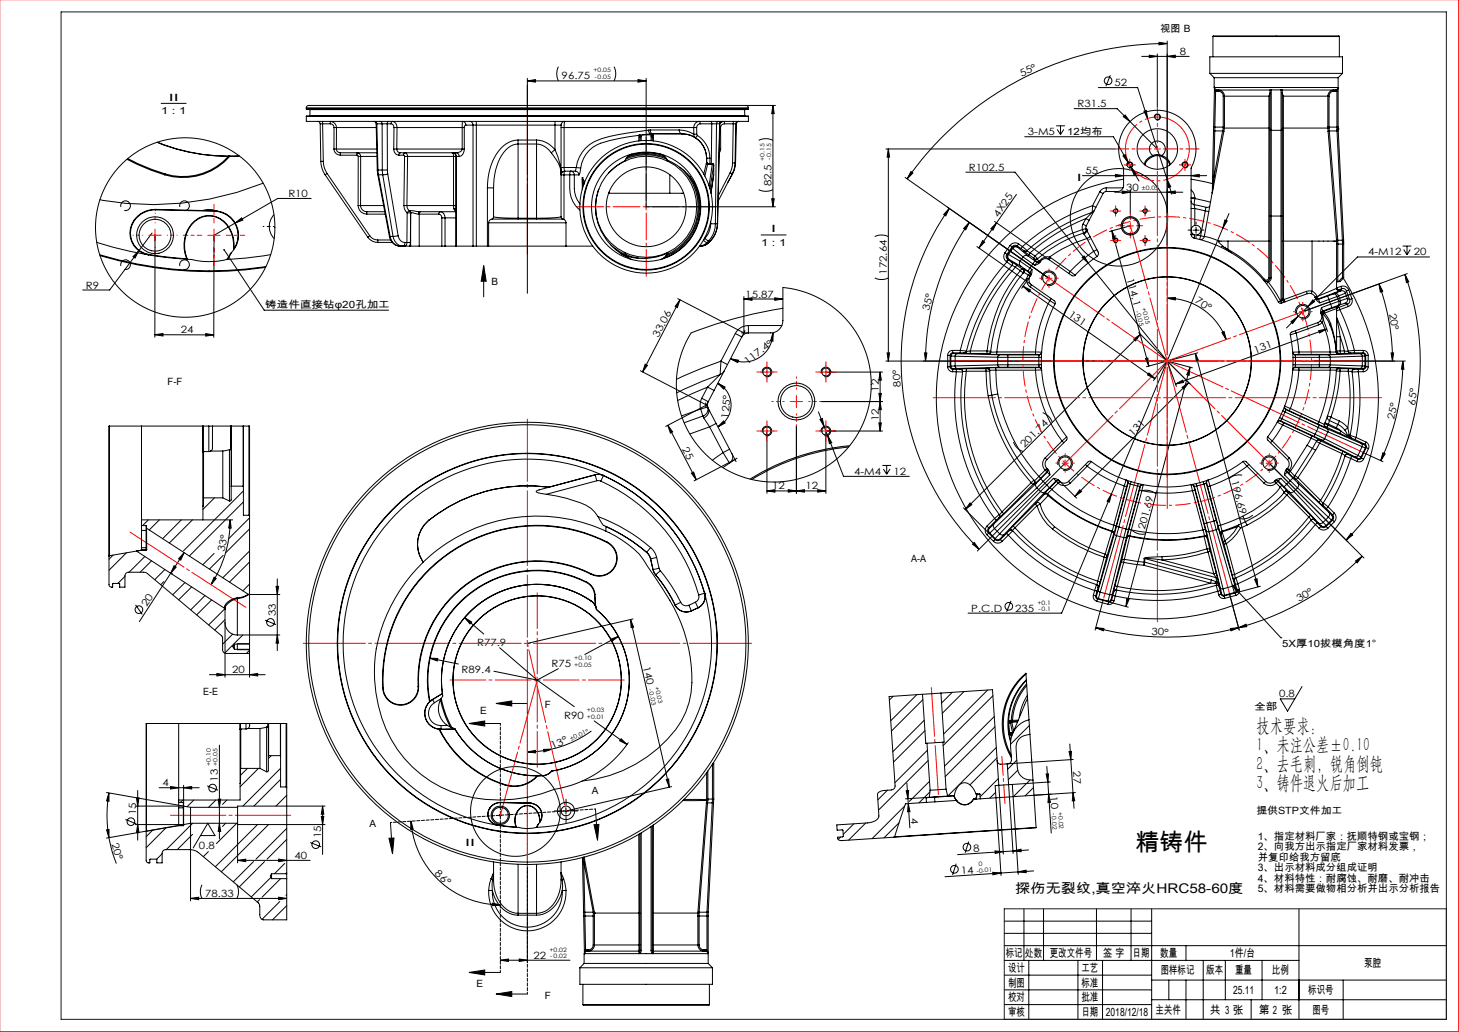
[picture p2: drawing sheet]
<svg xmlns="http://www.w3.org/2000/svg" width="594mm" height="420mm" viewBox="0 0 594 420" stroke-linecap="round" stroke-linejoin="round" font-family="sans-serif">
<defs><g id="words">
<text font-size="9.9" x="462.1" y="346.5">精铸件</text>
<g font-size="7.8">
<text x="511.5" y="297.8">技术要求：</text>
<text x="511.5" y="305.6">1、未注公差±0.10</text>
<text x="511.5" y="313.4">2、去毛刺，锐角倒钝</text>
<text x="511.5" y="321.1">3、铸件退火后加工</text>
</g>
<text font-size="5.4" x="413.4" y="363.3">探伤无裂纹,真空淬火HRC58-60度</text>
<g font-size="4.7">
<text x="409.5" y="389.5">标记</text>
<text x="417.4" y="389.5">处数</text>
<text x="427.4" y="389.5">更改文件号</text>
<text x="449.2" y="389.5">签 字</text>
<text x="461.1" y="389.5">日期</text>
<text x="472.4" y="389.5">数量</text>
<text x="500.7" y="389.5">1件/台</text>
<text x="410.4" y="395.4">设计</text>
<text x="440.3" y="395.5">工艺</text>
<text x="555.4" y="393.5">泵腔</text>
<text x="410.4" y="401.5">制图</text>
<text x="440.3" y="401.5">标准</text>
<text x="472.5" y="396.5">图样标记</text>
<text x="491.1" y="396.6">版本</text>
<text x="502.9" y="396.5">重量</text>
<text x="517.8" y="396.5">比例</text>
<text x="410.4" y="407.5">校对</text>
<text x="440.3" y="407.5">批准</text>
<text x="502" y="404.5">25.11</text>
<text x="518.8" y="404.5">1:2</text>
<text x="532.6" y="404.5">标识号</text>
<text x="410.4" y="413.5">审核</text>
<text x="440.3" y="413.5">日期</text>
<text x="450.2" y="413.5">2018/12/18</text>
<text x="470.5" y="412.6">主关件</text>
<text x="492.5" y="412.7">共 3 张</text>
<text x="512.5" y="412.7">第 2 张</text>
<text x="534.3" y="412.7">图号</text>
</g>
<g font-size="4.2">
<text x="512.1" y="341.9">1、指定材料厂家：抚顺特钢或宝钢；</text>
<text x="512.1" y="346.1">2、向我方出示指定厂家材料发票，</text>
<text x="512.1" y="350.3">并复印给我方留底</text>
<text x="512.1" y="354.6">3、出示材料成分组成证明</text>
<text x="512.1" y="358.8">4、材料特性：耐腐蚀、耐磨、耐冲击</text>
<text x="512.1" y="363">5、材料需要做物相分析并出示分析报告</text>
</g>
<g font-size="4.1">
<text x="472.5" y="12.9">视图 B</text>
<text x="480.3" y="22.4">8</text>
<text x="228.7" y="32.3">96.75</text>
<text x="416" y="31.4" transform="rotate(-26 416 31.4)">55°</text>
<text x="453.7" y="35">52</text>
<text x="68.7" y="40.9">II</text>
<text x="65.6" y="46.6">1 : 1</text>
<text x="438.6" y="43.6">R31.5</text>
<text x="418.5" y="55">3-M5</text>
<text x="434.5" y="55">12均布</text>
<text x="394.5" y="69.5">R102.5</text>
<text x="442" y="70.9">55</text>
<text x="314.1" y="75.9" transform="rotate(-90 314.1 75.9)">82.5</text>
<text x="438.4" y="73.6">I</text>
<text x="458.5" y="77.6">30</text>
<text x="117.4" y="80.2">R10</text>
<text x="406.5" y="88.5" transform="rotate(-55 406.5 88.5)">4X25</text>
<text x="314" y="94.4">I</text>
<text x="309.9" y="100.1">1 : 1</text>
<text x="557" y="103.9">4-M12</text>
<text x="575.6" y="103.9">20</text>
<text x="361.1" y="111.8" transform="rotate(-90 361.1 111.8)">172.64</text>
<text x="458.7" y="113.6" transform="rotate(75 458.7 113.6)">114.1</text>
<text x="35" y="117.4">R9</text>
<text x="200.1" y="115.9">B</text>
<text x="108" y="125.5">铸造件直接钻φ20孔加工</text>
<text x="303.4" y="121.1">15.87</text>
<text x="486.3" y="123" transform="rotate(32 486.3 123)">70°</text>
<text x="378.3" y="126.7" transform="rotate(-76 378.3 126.7)">35°</text>
<text x="434.7" y="128.5" transform="rotate(35 434.7 128.5)">131</text>
<text x="565.5" y="127.6" transform="rotate(80 565.5 127.6)">20°</text>
<text x="73.7" y="135.7">24</text>
<text x="268.2" y="137.5" transform="rotate(-63 268.2 137.5)">33.06</text>
<text x="511.1" y="143.9" transform="rotate(-20 511.1 143.9)">131</text>
<text x="304.3" y="148.5" transform="rotate(-37 304.3 148.5)">117.4°</text>
<text x="68.2" y="156.9">F-F</text>
<text x="357.8" y="159.4" transform="rotate(-90 357.8 159.4)">12</text>
<text x="366.8" y="157.3" transform="rotate(-94 366.8 157.3)">80°</text>
<text x="576.1" y="165" transform="rotate(-82 576.1 165)">65°</text>
<text x="296.7" y="170.4" transform="rotate(-85 296.7 170.4)">125°</text>
<text x="357.8" y="171.4" transform="rotate(-90 357.8 171.4)">12</text>
<text x="567.5" y="171" transform="rotate(-77 567.5 171)">25°</text>
<text x="461.1" y="177.7" transform="rotate(-45 461.1 177.7)">131</text>
<text x="277.6" y="182.7" transform="rotate(62 277.6 182.7)">25</text>
<text x="417.1" y="182.4" transform="rotate(-45 417.1 182.4)">201.74</text>
<text x="347.7" y="193.2">4-M4</text>
<text x="363.8" y="193.2">12</text>
<text x="501.2" y="195.9" transform="rotate(75 501.2 195.9)">196.69</text>
<text x="314.3" y="199.2">12</text>
<text x="328" y="199.2">12</text>
<text x="466.1" y="215.9" transform="rotate(-75 466.1 215.9)">201.69</text>
<text x="91.4" y="224.8" transform="rotate(-78 91.4 224.8)">33°</text>
<text x="370.9" y="228.6">A-A</text>
<text x="528.9" y="245" transform="rotate(-30 528.9 245)">30°</text>
<text x="59.8" y="247.1" transform="rotate(-57 59.8 247.1)">20</text>
<text x="112.3" y="250.7" transform="rotate(-90 112.3 250.7)">33</text>
<text x="395.4" y="248.9">P.C.D</text>
<text x="413.3" y="248.9">235</text>
<text x="194.2" y="263">R77.9</text>
<text x="468.8" y="258.6" transform="rotate(1 468.8 258.6)">30°</text>
<text x="522" y="263.2">5X厚10拔模角度1°</text>
<text x="94.5" y="274">20</text>
<text x="187.9" y="273.9">R89.4</text>
<text x="224.5" y="271.6">R75</text>
<text x="261.8" y="271.3" transform="rotate(77 261.8 271.3)">140</text>
<text x="82.7" y="282.9">E-E</text>
<text x="520.7" y="283.8">0.8</text>
<text x="195.4" y="290.7">E</text>
<text x="221.9" y="288.2">F</text>
<text x="229.7" y="292.8">R90</text>
<text x="510.7" y="288.8">全部</text>
<text x="225" y="305" transform="rotate(-24 225 305)">13°</text>
<text x="436.9" y="313.8" transform="rotate(86 436.9 313.8)">27</text>
<text x="66.1" y="320">4</text>
<text x="88.7" y="318.1" transform="rotate(-90 88.7 318.1)">13</text>
<text x="240.9" y="323">A</text>
<text x="427.6" y="324.1" transform="rotate(86 427.6 324.1)">10</text>
<text x="55.5" y="331.8" transform="rotate(-90 55.5 331.8)">15</text>
<text x="370.8" y="333" transform="rotate(86 370.8 333)">4</text>
<text x="511.5" y="331.3">提供STP文件加工</text>
<text x="130.7" y="341.2" transform="rotate(-90 130.7 341.2)">15</text>
<text x="150.4" y="336.4">A</text>
<text x="45.3" y="343.4" transform="rotate(73 45.3 343.4)">20°</text>
<text x="81" y="345.5">0.8</text>
<text x="189.4" y="344.4">II</text>
<text x="396.4" y="346.7" transform="rotate(-4 396.4 346.7)">8</text>
<text x="119.9" y="349.6">40</text>
<text x="176.8" y="355.8" transform="rotate(43 176.8 355.8)">86°</text>
<text x="391.3" y="355.7" transform="rotate(-4 391.3 355.7)">14</text>
<text x="83.5" y="365.1">78.33</text>
<text x="217.2" y="390.2">22</text>
<text x="194" y="401.8">E</text>
<text x="221.9" y="406.5">F</text>
</g>
<g font-size="2.4">
<text x="241.6" y="29.5">+0.05</text>
<text x="242" y="32.2">-0.05</text>
<text x="311.3" y="65.5" transform="rotate(-90 311.3 65.5)">+0.15</text>
<text x="314" y="65.1" transform="rotate(-90 314 65.1)">-0.15</text>
<text x="464.9" y="77.5">±0.05</text>
<text x="464.8" y="125.3" transform="rotate(75 464.8 125.3)">+0.05</text>
<text x="462.3" y="126.4" transform="rotate(75 462.3 126.4)">- 0.05</text>
<text x="422.4" y="246">+0.1</text>
<text x="422.7" y="248.8">-0.1</text>
<text x="233.8" y="268.7">+0.10</text>
<text x="233.8" y="271.4">+0.05</text>
<text x="264" y="280.4" transform="rotate(77 264 280.4)">- 0.03</text>
<text x="266.6" y="279.5" transform="rotate(77 266.6 279.5)">+0.03</text>
<text x="239" y="290">+0.03</text>
<text x="239" y="292.7">+0.01</text>
<text x="232.5" y="301.4" transform="rotate(-24 232.5 301.4)">±0.01°</text>
<text x="85.9" y="311.7" transform="rotate(-90 85.9 311.7)">+0.10</text>
<text x="88.6" y="311.7" transform="rotate(-90 88.6 311.7)">+0.05</text>
<text x="428.2" y="330.9" transform="rotate(86 428.2 330.9)">- 0.02</text>
<text x="430.9" y="330.4" transform="rotate(86 430.9 330.4)">+0.02</text>
<text x="398.5" y="352.4" transform="rotate(-4 398.5 352.4)">0</text>
<text x="397.7" y="355.2" transform="rotate(-4 397.7 355.2)">-0.01</text>
<text x="223.7" y="387.4">+0.02</text>
<text x="224" y="390.1">-0.02</text>
</g>
</g></defs>
<g fill="none" stroke="#000" stroke-width=".41">
<path d="M471.9 17.2l3.3 .5-3.3 .6zM475.2 17.7a129.1 129.1 0 0 0-105.9 55.1M475.2 16.7v83M493.8 14.9l.2-.3h51.1l.2 .3M493.8 14.9h51.5M493.8 14.9v8.2M545.3 14.9v8.2M214.7 32.9l3.3-.5v1zM214.7 31.9v87.5M214.7 32.9h48.4M227.4 27.1a6.3 6.3 0 0 0 0 5.8M250 27.1a6.6 6.6 0 0 1 0 5.8"/>
<path d="M259.8 32.4l3.3 .5-3.3 .5zM263.1 31.9v52.3h52.6M447.1 35.6h16.1l13.9 43.4M452 30.6l-1.7 4.5M464.8 22.9h19.4M467.9 22.5l3.3 .4-3.3 .5zM471.2 22v21.6M475.2 22.9l3.3-.4v.9zM492.5 29.9h54.1M492.5 29.9v-6.8h54.1v6.8M492.5 29.9l1.8 1.7M494.3 31.6h50.5"/>
<path d="M494.3 31.6l.1 4M494.4 37h.5M494.4 37l-.3 14.7M494.5 35.5l-.1 1.5M494.5 35.5l.4 1.5M494.5 35.5v.1M494.5 35.6h50.2M494.5 35.6l.3 .8 .7 .2M494.9 37l.6 .1M494.9 37l-.3 14.7M495.5 36.6h21.6M495.5 36.6v.5"/>
<path d="M495.5 37.1h.5M496 37.1v-.3a2.02 2.02 0 0 1 2.5 2.3M496 37.1a2.05 2.05 0 0 1 2 2M498 39.1h.5M498 39.1v13M498.5 39.1h18.1M498.5 39.1v13M516.6 39.1v13M517.1 37.7l-.5 1.4M517.1 36.6v76.4M517.6 36.6h3.9M517.6 36.6h-.5"/>
<path d="M517.6 36.6v76.4M521.5 36.6h.5M521.5 36.6v85.8M522 36.6h21.6M522 37.7l.5 1.4M522 36.6v85.2M522.5 39.1h18.1M522.5 39.1v13M540.6 39.1h.5M540.6 39.1v13M541.1 39.1v13M543.1 37.1v-.3a2.12 2.12 0 0 0-2.5 2.3"/>
<path d="M543.1 37.1a1.96 1.96 0 0 0-2 2M543.1 37.1h.5M543.6 36.6v.5M544.1 36.5l-.5 .1M544.1 36.5l.2 .5M544.3 37l-.7 .1M544.3 37v14.7M544.7 35.6l-.6 .9M544.7 35.6h.1M544.8 35.6l-.5 1.4M544.8 35.6h.1M544.8 31.6v20.1"/>
<path d="M546.6 29.9l-1.8 1.7M63.9 57.9a76 76 0 0 0 29.1 5.7M64.1 57.9a77.2 77.2 0 0 0 29 5.7M65.6 42.1h10.2M124.7 47.3h180M124.7 44.4h180M124.7 47.3v2.1h180v-2.1M124.7 43.9h180M124.7 43.9v.5M126 44.4l.2 .2M126.2 47.1l-.2 .2M126.2 44.6h177"/>
<path d="M126.2 47.1h177M126.2 44.6v2.5M129.4 49.4l.6 .3 .4 .7M130.4 50.4h.9M130.4 50.4l.2 15.3M131.3 49.4v1M131.3 50.4h3.2M131.3 50.4l.3 15.3M134.5 50.4v-.8a2.01 2.01 0 0 1 2.5 2.3M134.5 50.4l1.2 .6 .3 .9M136 51.9h1M136 51.9v8.8"/>
<path d="M137 51.9h16.2M137 51.9l-.1 8.8M152.2 49.4l.7 .3 .2 .7M152.6 49.4l.6 .3 .2 .7M153.1 50.4h.3M153.1 50.4l.5 18.8M153.4 50.4h2.2M153.4 50.4l.5 18.8M154.8 49.4l.5 .3 .3 .7M155.6 50.4h2.1M155.6 50.4v18.8M157.7 50.4h1.5"/>
<path d="M157.7 50.4v18.8M158.2 49.4l-.5 1M159.2 50.4l.3-.9a2.04 2.04 0 0 1 2.1 2.4M159.2 50.4l.7 .2 .5 1.3M160.4 51.9h1.2M160.4 51.9l-.1 8.8M161.6 51.9h26.6M161.6 51.9l-.1 8.8M188.2 51.9h.8M188.2 51.9v8.8M189 51.9v8.8M189.7 50.9a1.39 1.39 0 0 0-1.4-1.5l-.1 2.5"/>
<path d="M189.7 50.9l-.5 .3-.2 .7M189.7 50.9h2.9M191.2 49.4a1.45 1.45 0 0 1 1.4 1.5M192.6 50.9h1.3M192.6 50.9v49.3M193.9 49.4v1.5M193.9 50.9h32.1M193.9 50.9v49.3M210.9 58.6a9.1 9.1 0 0 0-7.4 5.9l-1.7 4.7-.6 3.6-.3 3.7M210.9 57a12.4 12.4 0 0 0-10.3 8.6l-1.6 5.2-.6 5.7M210.9 57v1.6M210.9 58.6v30.2"/>
<path d="M210.9 58.6h7.5M210.9 57h7.5M218.4 58.6a7.7 7.7 0 0 1 6 3.6M218.4 57a10.2 10.2 0 0 1 7.6 3.9M218.4 57v1.6M218.4 58.6v30.2M226 50.9h2.4M226 49.4v1.5M226 50.9v10M228.4 50.9a1.57 1.57 0 0 1 1.5-1.5l-.2 2.5M228.4 51.9h1.3M228.4 50.9v37.3"/>
<path d="M229.7 51.9h52.7M229.7 51.9v16.3M260.1 55.1a71.1 71.1 0 0 0-17.2 3.9 12.2 12.2 0 0 0-6.5 9.4M260.1 55.1v2.3M260.2 55l.4 1M260.2 55l-.1 .1M260.4 54.9l.7 .5M260.4 54.9l-.2 .1M260.6 56v1.3M261.1 55.4l-.5 .6M261.1 55.4v1.8M261.7 54.9h-1.3"/>
<path d="M261.7 54.9h4.1M264 53l-4 .5a67.5 67.5 0 0 0-18.1 4.2 13.9 13.9 0 0 0-7.3 10.5M264 53l.3 1 .6 .5M264.7 52.9h11.8M264.7 52.9a1.33 1.33 0 0 0 .9 1.5M264.7 52.9l-.7 .1M264.9 54.5h12.8M264.9 54.5l-3.2 .4M265.1 55.4l.5 .5M265.1 55.4v1.8M265.6 55.9v1.4M265.6 54.4h12.1"/>
<path d="M265.6 54.4l-.7 .1M265.8 54.9l-.7 .5M265.8 54.9h.1M265.9 54.9l-.3 1M265.9 54.9l.1 2.5M276.5 52.9a11.2 11.2 0 0 1 6 1.8M276.5 52.9a1.36 1.36 0 0 0 1.2 1.5M277.7 54.5a10.1 10.1 0 0 1 10 9.9M277.7 54.4a10 10 0 0 1 10 10M277.7 54.4h.1M282.4 51.9h1.2M282.4 51.9l.1 2.8"/>
<path d="M282.5 54.7l.6 1.3 .8-.9M283.6 51.9l.1 2.7M283.7 54.6l.2 .5M283.7 54.6l-1.2 .1M283.9 55.1a11.1 11.1 0 0 1 5.1 9.3M285.1 50.4l-.2-.8a1.97 1.97 0 0 0-2.5 2.3M285.1 50.4a1.49 1.49 0 0 0-1.5 1.5M285.1 50.4h4.7M289.4 49.4l.4 1M289.8 50.4h1.9M289.8 50.4l-.2 16.3M291.7 50.4h1.3"/>
<path d="M291.7 50.4l-.4 40.7M292.6 49.4l-.6 .3-.3 .7M293 50.4h.1M293 50.4l-.9 40.7M293 51.9h.4M293.1 50.4l-.9 40.7M293.1 50.2l1-.7 .8-.1v1M293.4 51.9v8.8M293.9 49.4l-.6 .3-.3 .7M294.1 49.4l-.7 .3-.3 .7M294.9 50.4a1.55 1.55 0 0 0-1.5 1.5M294.9 50.4h3.6"/>
<path d="M298.5 50.4h1M298.5 49.4v1M298.5 50.4l-.3 15.9M299.5 50.4h.3M299.5 50.4l-.2 15.9M299.8 50.4l-.3 15.6M300.5 49.4l-.7 .3-.3 .7M300.8 49.4l-.7 .3-.3 .7M303.2 47.1l.2 .2M303.2 44.6v2.5M303.4 44.4l-.2 .2M303.7 42.9h-178l-.7 .3-.3 .7"/>
<path d="M303.7 42.9l.7 .3 .3 .7M303.7 42.9h12M304.7 43.9v.5M308.9 57.1a6.3 6.3 0 0 1 5.8 0M314.7 42.9l.5 3.3h-1zM314.7 42.9v41.3M417.2 55.7h36.1l6 10.4M430 51.2h3.6M430.4 52.7l1.4 2.1M431.8 51.2v3.6M433.1 52.7l-1.3 2.1M437.3 44.2h17.5l5.3 5.3"/>
<path d="M457.3 47.5l.8-.7 2 2.7zM460.1 49.5l11.1 11.1M465.7 45.2l1-.2 .5 3.2zM470 48a1.26 1.26 0 0 1 1.1-1.6 1.26 1.26 0 0 1 1.3 1.3 1.26 1.26 0 0 1-1.5 1.1M494.1 53.1l.5 .2M494.1 53.1l-.4 19M494.1 51.7h.5M494.1 51.7v1.4M494.6 53.3h3.2M494.6 53.3l-.4 19M494.6 51.7h3.9M494.6 51.7v1.6"/>
<path d="M497.8 53.3l.5 .2M497.8 53.3l-3.6 19M498 52.1h.5M498 52.1l-.2 1.2M498.3 53.5l-4.7 25M498.5 52.1h18.1M498.5 52.1l-.2 1.4M516.6 52.1l.5 .1M516.6 52.1v46M517.1 53h4.9M522.5 52.1l-.5 .1M522.5 52.1l.1 46"/>
<path d="M522.5 52.1h18.1M540.6 51.7h3.7M540.6 52.1l.1 1.4M540.7 53.5l3.5 44.6M541.1 52.1h-.5M541.1 52.1l.1 1.2M541.2 53.3l-.5 .2M541.2 53.3l3.5 44.5M541.2 53.3h3.1M544.3 51.7v.9M544.3 52.6v.7M544.3 51.7h.5"/>
<path d="M544.3 53.3l2.2 44.5M544.8 51.7v.8M544.8 52.5l-.5 .1M544.8 52.5h.1M544.8 52.5v.6M544.8 53.1l-.5 .2M544.8 53.1l2.2 44.5M51.7 64.8l9.7 4.4 5.7 2M52 64.5l9.5 4.3 5.7 2M67.2 70.8l-.1 .4M93 63.6a24.9 24.9 0 0 1-25.8 7.2M93.1 63.6h-.1"/>
<path d="M93.1 63.6h.5M93.1 63.6h.1M93.6 63.6a25.3 25.3 0 0 1-26.5 7.6M93.6 63.6h.1M97.4 63.4l-3.8 .2M97.5 63.5l-3.9 .1M107.1 74.6a119.6 119.6 0 0 1-66.4 6.7M130.6 65.7h1M130.6 65.7a10.3 10.3 0 0 0 1.8 5.4M131.6 65.7a9.3 9.3 0 0 0 1.6 4.9M132.4 71.1l17.3 25.4M133.2 70.6l-.8 .5"/>
<path d="M133.2 70.6l17.3 25.3M136 60.7a2.52 2.52 0 0 0 2.5 2.5M136 60.7h.9M136.9 60.7l.1 .2a1.54 1.54 0 0 0 1.5 1.3M136.9 60.7h16.5M138.5 62.2h14.9M138.5 62.2v1M138.5 63.2h6.8M145.3 63.2v-1h.4a1.5 1.5 0 0 1 1.1 1.5M145.3 63.2l.5 .5M145.8 63.7h1M145.8 63.7v20"/>
<path d="M146.8 63.7v20M146.8 63.7h6.7M153.6 69.2l.2 1.9M153.6 69.2h.3M153.8 71.1h.3M153.8 71.1l4.7 25.1M153.9 69.2l.2 1.9M153.9 69.2h1.7M154.1 71.1h1.7M154.1 71.1l4.7 25.1M155.6 69.2h2.1M155.6 69.2l.2 1.9"/>
<path d="M155.8 71.1l4.2 25.1M157.7 69.2l.2 1.7M157.9 70.9l-2.1 .2M157.9 70.9l4.2 25M160.3 60.7a2.39 2.39 0 0 0 2.1 2.5M160.3 60.7h1.2M161.5 60.7v.3a1.48 1.48 0 0 0 1.4 1.2M161.5 60.7h26.7M162.4 63.2h1.9M162.9 62.2h22.7M162.9 62.2l-.4 .3-.1 .7M164.3 63.2v-.2a.71 .71 0 0 1 .6-.8 .71 .71 0 0 1 .8 .5l.2 1"/>
<path d="M164.3 63.2l.4 .5M164.7 63.7h1.2M164.7 63.7l-.3 20M165.9 63.7h18.7M165.9 63.7l-.2 20M184.1 62.2a1.51 1.51 0 0 1 1.5 1.5M184.3 62.2l.3 1.5M184.4 62.2a1.39 1.39 0 0 1 1.4 1.5M184.6 63.7h1M184.6 63.7v20M185.6 62.2a1.39 1.39 0 0 1 1.3 1.5M185.6 63.7h.2"/>
<path d="M185.6 63.7v36.5M185.8 63.7v36.5M185.8 63.7h1.1M188.2 60.7l-.1 .1a2.05 2.05 0 0 1-2.5 1.4M188.2 60.7h.8M189 60.7a2.95 2.95 0 0 1-2.1 3M198.4 76.5h2.5M198.4 76.5v23.7M200.9 76.5v11.7M226 60.9l.6 1.5a20.3 20.3 0 0 1 1.8 8.1 14.3 14.3 0 0 0-4-8.3M226 60.9l-1.6 1.3M228.4 68.2h1.3"/>
<path d="M228.9 70.1l1-.4-.3 1.5M229.6 71.2h2.4M229.6 71.2v18.1M229.7 68.2l.2 1.5M229.7 68.2h4.9M229.9 69.7a1.36 1.36 0 0 0-1.4 1.5h1.1M229.9 69.7h4.3M232 71.2v-.3a.88 .88 0 0 1 .4-1.3 .88 .88 0 0 1 1.2 .7l.2 .9M232 71.2h1.8M232 71.2a17.4 17.4 0 0 0 2.2 12.4l1.9 1.9M233.8 71.2h1.9M233.8 71.2a15.5 15.5 0 0 0 2 11.4l.4 .5"/>
<path d="M234.2 69.7a1.51 1.51 0 0 1 1.5 1.5M234.6 68.2l1.8 .2M234.6 68.2l-.4 1.5M236.4 68.4l-.7 2.8M237.1 72.9l.1 2.3M237.1 72.3h.1M237.1 72.9v4.1M237.1 72.3l.6 2.4M237.1 72.3v.6M237.1 72.3l1 1.8M237.2 75.2v1.1M237.7 74.7l-.5 .5"/>
<path d="M237.7 74.7l.1 .2M237.7 74.7v.2M243.8 77a20.8 20.8 0 0 0 10.7 26.1l.3 .6M247.8 70.4a22 22 0 0 0 7.7 34.2l1.8 1M248 78.2v.5M254.5 65.5l-3.2 1.8-3.5 3.1M254.5 65.5l-4.2 2.6-2.5 2.3M254.5 65.5h.1M254.5 65.5a20 20 0 0 1 17.5 .2M255.3 64a20.8 20.8 0 0 1 15.6 0M257.3 62.7a4.1 4.1 0 0 0-2.8 2.8M268.9 62.7a4 4 0 0 1 2.6 2.4"/>
<path d="M269.8 63.1a21.6 21.6 0 0 0-14 .3M271.3 64.7a20.4 20.4 0 0 0-16.5 .1M271.5 65.1l.1 .2a20.8 20.8 0 0 1 12 18.9 20.8 20.8 0 0 1-12 18.9l-.2 .6M271.5 65.1l5.4 3M272.7 71.1v7.6M276.9 68.1a21.2 21.2 0 0 1-5.5 35.6M276.9 68.1l3.9 3.7M278.3 78.6l-30.4 .1M280.8 71.8a21.7 21.7 0 0 1-9.9 32.5M280.8 71.8a21.5 21.5 0 0 1-10.9 33.4M287.6 66.4l.5 .5M287.6 66.4l-1.1 4.5"/>
<path d="M287.6 63.7h.1M287.7 64.4h.1M287.7 66.2l.5 .5M287.7 66.2h.1M287.7 64.4h1.3M287.7 64.4v1.8M287.7 66.2l-.1 .2M288.1 66.9h1.9M288.1 66.9l-1.2 4.8M288.2 66.7h.1M288.2 66.7l-.1 .2M288.2 66.7h1.9"/>
<path d="M289 64.4v2.3M289.5 78.4v.1M290 66.9l.5 .5M290 66.9l-1.3 8.8M290.1 66.7l-.1 .2M290.1 66.7l.4 .5M290.1 66.7h.1M290.1 66.7l.5 .5M290.5 71.5l-1 7M290.5 71.5h.1M290.5 67.4l-1.4 9.5M290.5 67.2v.2"/>
<path d="M290.5 67.2h.1M290.6 67.2l-.1 4.3M292.8 60.7h.6M293.4 60.7l-.6 1.5M297.3 70.3l.8 .4M297.3 70.3l-4.9 9.4M298.1 70.8l.1 .1M298.1 70.7l-5.8 11.2M298.2 70.9l-1.9 3.4M298.2 66.3l-.1 1.4-.8 2.6M298.2 66.3h1.1M299.3 66.3l-.2 1.6-1 2.8"/>
<path d="M299.3 66h.2M299.5 66l-.2 2-1.1 2.9M308.9 77.2a6.3 6.3 0 0 0 5.8 0M360.7 60.6h93.5M361.7 60.6l.5 3.3h-1zM361.7 60.6v86.3M368.5 72.2l58.6 41.1-41.4-29M370.8 69.8l.9 .6-2.4 2.4zM393.2 70.1h20l29.8 37M413.8 79.1l-15.2 21.8M440.7 71.5h50.6M447.7 78.1l1.4 .7"/>
<path d="M447.7 78.1l-2.9 5.6M449.1 78.8l-6.9 13.1M450.4 77.9l-.8 .3-.5 .6M450.4 77.9h4.5a2.53 2.53 0 0 0 2.5-2.5v-6.9a15.8 15.8 0 0 1 13.8-23.6 15.8 15.8 0 0 1 13.7 23.7v26.8M450.4 76.5a2.95 2.95 0 0 0-2.7 1.6M450.4 76.5v1.4M450.4 76.5h6.8M453.8 78.2h27.7M454.1 71l3.3 .5-3.3 .5zM456.9 77.7l3.3 .5-3.3 .6zM457.2 63.4l.9-.5 1.2 3.2zM457.4 72.9a90 90 0 0 0-72.4 114.9 90 90 0 0 0 123.8 55.8 90 90 0 0 0 38.1-130.3"/>
<path d="M458.7 67.4a1.25 1.25 0 0 1 1.2-1.5 1.25 1.25 0 0 1 1.3 1.4 1.25 1.25 0 0 1-1.6 1.1M459.3 66.1l1.3 2.1M460.2 77.2v9.7M460.6 68.2l2 2.6-.8 .5zM460.6 68.2l3.1 5.5M469.3 63.3a4.2 4.2 0 0 0-3.2 3.8l.1 .1M469.3 63.3a3.2 3.2 0 0 1-.5-4.8 3.2 3.2 0 0 1 4.8 0 3.2 3.2 0 0 1-.6 4.8M469.3 63.3l.2 .4M469.3 63.3a4.7 4.7 0 0 1 3.7 0M469.5 63.7a4.3 4.3 0 0 1 3.4 0M469.5 63.7a5.2 5.2 0 0 0-3.3 3.2v.1M472.9 63.7a5.2 5.2 0 0 1 3.3 3.3"/>
<path d="M473 63.3a3.9 3.9 0 0 1 3.2 3.9M473 63.3l-.1 .4M475.2 73l1.4 3-.9 .3zM475.2 78.2l3.3-.5v1.1zM481.2 67.4a1.25 1.25 0 0 1 1.2-1.5 1.25 1.25 0 0 1 1.3 1.4 1.25 1.25 0 0 1-1.6 1.1M484.9 72.9l8.7 1.8M484.9 77.3l1.2 1.6 .3 1.6M484.9 71.5l3.3-.5v1zM493.6 78.5v.1M493.6 78.5l-3.3 17.8M493.7 72.1l.5 .2M493.7 72.1l-.1 6.5"/>
<path d="M494.2 72.3l-.6 6.2M39.4 98.7l6.8 2 14.2 3M49.2 84.2a2 2 0 0 1 1.8-2.4 2 2 0 0 1 2.1 2.1 2 2 0 0 1-2.5 1.8M54.5 89.7a9 9 0 0 0 5.9 14M54.5 89.7l.2 .1M54.7 89.8a8.8 8.8 0 0 0 5.7 13.7M61.9 94.8l-17.2 23.2h-11M63.1 95.7l-.1 41.5M63.4 85.2a10.6 10.6 0 0 0-8.9 4.5M63.4 85.2v.2M63.4 85.4a10.3 10.3 0 0 0-8.7 4.4M63.4 85.2l19 .5"/>
<path d="M63.4 85.4l23.9 .6M73.2 84.2a2 2 0 0 1 1.8-2.4 2 2 0 0 1 2.1 2.1 2 2 0 0 1-2.5 1.8M82.4 85.7l2-.5 2 .1 1.9 .5M82.4 85.7l4.9 .1M87.3 85.8v.2M87.3 86a9.8 9.8 0 0 1 7.9 15.2M87.3 85.8h1M88.3 85.8a10 10 0 0 1 8.3 6.7 10 10 0 0 1-2.4 10.4M95.8 90.8l2.6-2.1 .5 .9zM95.8 90.8l-8.7 5-.1 41.5M111.5 87.4a6.8 6.8 0 0 0 .2 9.7M126.7 80.8h-13.6l-17.3 10"/>
<path d="M145.8 83.7h1M145.8 83.7a3.5 3.5 0 0 0 3.5 3.5M146.8 83.7a2.55 2.55 0 0 0 2.5 2.5M146.8 83.7h9.4M149.3 86.2h7.3M149.3 86.2v1M149.3 87.2h7.5M149.7 96.5a5 5 0 0 0 4.1 2.2M150.5 95.9a3.8 3.8 0 0 0 3.3 1.8M150.5 95.9l-.8 .6M153.8 97.7v1M153.8 98.7h5.9"/>
<path d="M153.8 97.7h5.3M158.5 96.2a4.6 4.6 0 0 0 4.3 4M158.5 96.2h.3M158.8 96.2a4.5 4.5 0 0 0 4 4M158.8 96.2h1.2M160 96.2a4.1 4.1 0 0 0 4.3 3.9l.6-1.4M162.1 95.9l.4 1.3 .8 .9 1.6 .6M162.1 95.9l-2.1 .3M164.4 83.7l.7 2.1 .7 .8M164.4 83.7h1.3M164.9 98.7h.8M165.7 83.7l.1 .8 .9 1.3"/>
<path d="M165.7 83.7h18.9M165.7 98.7a1.28 1.28 0 0 1-.9 1.5M165.7 98.7h1.4M165.8 86.6h1.4M165.8 86.6l-.1 12.1M166.7 85.8l-.9 .8M166.7 85.8l.5 .8M166.7 85.8h.1M166.7 85.8l4.1 .4M167.1 98.7l-.3 1.5M167.2 86.6l3.2 .6M167.2 86.6h.1"/>
<path d="M167.2 86.6v13.6M167.2 86.6l-.1 12.1M170.4 87.2h.3M170.7 87.2h7.9M170.7 87.2v13M170.8 86.2h14.8M170.8 86.2l-.4 1M171.2 86.2l-.5 1M178.6 87.2l.6-1a2.2 2.2 0 0 1 2 2.5M178.6 87.2l1 .6 .3 .9M179.9 88.7h1.3M179.9 88.7v11.5"/>
<path d="M181.2 88.7h4.4M181.2 88.7v11.5M184.6 83.7l.2 1.3M184.6 83.7h1M184.8 85l.8 .1M184.8 85l.8 1M198.9 90.7h31.5M198.9 90.7v9.5M200.4 89.2a1.57 1.57 0 0 0-1.5 1.5M200.4 89.2h28.6M200.9 88.2l2.5 .4 7.5 .2M200.9 88.2l-.5 1"/>
<path d="M210.9 88.8v.4M210.9 88.8h7.5M218.4 88.8v.4M228.4 88.2l-2.5 .4-7.5 .2M228.4 88.2l.5 1M229 89.2a1.51 1.51 0 0 1 1.4 1.5M229 89.1l.2 .1M230.4 90.7v9.5M286.4 97.8l1.4 .9M287 97l1.5 1M287 97l-.4 .4M287.8 98.7l-1.5 1.1-1.5 .4h.5"/>
<path d="M287.8 98.7h.7M288.5 98h.7M288.5 98l-.7 .7M288.5 98.7a4.7 4.7 0 0 1-3.2 1.5M288.6 98.7l-1.2 .9-2.1 .6M288.6 98.7h-.1M289.2 98h.1M289.2 98l-.7 .7M289.3 98l-.7 .7M289.3 91.1h2M289.3 91.1a8.9 8.9 0 0 1-2.3 5.9M289.3 90.3v.8"/>
<path d="M291.3 91.1a9.9 9.9 0 0 1-2.8 6.9M291.3 91.1h.8M292.1 91.1a10.4 10.4 0 0 1-2.9 6.9M292.1 91.1h.1M292.2 91.1l-.1 .7a10.3 10.3 0 0 1-2.8 6.2M309.9 95.6h10.1M314.2 80.9h1l-.5 3.3zM356.1 96.3a6.4 6.4 0 0 1 5.6 0M386.5 84.8l-1.4 3.1-.9-.6zM386.5 84.8a108.4 108.4 0 0 0 12.1 138.7M394.6 90.5l-1.4 3-.9-.5zM394.6 90.5a98.8 98.8 0 0 0-17.8 56.4"/>
<path d="M400.1 97.9l.8 .6-2.3 2.4zM404.9 90.1l22.2 15.6M405.7 90.7l-1.5 3-.8-.6zM411.2 99.9l.8 .6M411.2 99.9l-2.1 3.1M414.7 99.3a2.51 2.51 0 0 0-3.5 .6M414.7 99.3l-.5 .8M414.7 99.3l1.5 1M440.7 93.4h.3a.74 .74 0 0 1 1.2-.1l-.3 1.1-.8 .4M440.7 93.4l.4 1.4M440.7 93.4a55.2 55.2 0 0 0-19.3 10.8M440.9 91.2l1.3 .7"/>
<path d="M440.9 91.2l-.3 1.1 .1 1.1M441.1 94.8a54.5 54.5 0 0 0-18.9 10.7M441.1 94.8l.2 .4M441.3 95.2l1.2 1.9M442.1 89l1.3 .7M442.1 89a79.8 79.8 0 0 0-22.7 13.9M442.1 89l-1.2 2.2M442.2 93.3l4.8 9.2a1.46 1.46 0 0 1-.5 1.9M442.2 91.9v1.4M442.2 93.3a1.4 1.4 0 0 1-.9 1.9M442.2 93.3l.6 1.1M442.5 97.1a50.1 50.1 0 0 0-15.2 7.5"/>
<path d="M442.5 97.1l2.7 5.2M442.9 93.2l-.6 1.2M443.8 96.4l-1.3 .7M444.6 86.4l-2.5 2.6M444.6 86.4a79.8 79.8 0 0 0-26.6 15.7M444.8 83.7l-.2 2.7M444.8 83.7l1.4 .7M444.8 83.7a82.4 82.4 0 0 0-28.6 16.6M445.5 85.7l-.9 .7M452.7 93.9l15 55.1M452.7 93.9l1.4 3.1-1 .3zM460.2 91.9l-8.5 2.3"/>
<path d="M484.9 95.4a1.46 1.46 0 0 0 1.2 1.5M484.9 95.4h1.1M484.9 93.8l.4 1 .7 .6M484.9 84.9h1.5M484.9 81.8a1.47 1.47 0 0 0 1.3 1.5M484.9 95.4l1.5 .2M484.9 80.8h1.5M484.9 80.5h1.5M485.7 93.7h2.5M486 95.4l.4 .2M486.1 96.9a51.3 51.3 0 0 1 34.4 26M486.2 83.3l.2 1.6"/>
<path d="M486.2 83.3l4.9 1.1M486.4 95.6l-.3 1.3M486.4 95.6h1M486.4 91.7a2.02 2.02 0 0 0-1.5 1.8M486.4 84.9l4.3 .9M486.4 91.7a1.99 1.99 0 0 1 2.5 1.5 1.99 1.99 0 0 1-1.5 2.4M486.4 80.8l-.2 2.5M486.4 80.8l6.4 1.5M486.4 80.5v.3M486.4 84.9v6.8M486.9 92.4v2.5M487.4 95.6l1.4 .4"/>
<path d="M488.8 96l-.1 .3a.72 .72 0 0 0 0 1.2l1.2-.4 .4-.8M488.8 96l1.5 .3M490.3 96.3h.1M490.3 96.3l2.1 .4 3.9 1.4M490.7 85.8l1.5 .3M490.7 85.8l-1.9 10.2M491.1 84.4l-.4 1.4M492.5 83.9l-.6 .4-.8 .1M496.3 98.1h3.7M496.3 98.1l-.3 .1 .1 .3 2.1 1.9M497.9 92.8l-65.7 156.7h-38.1M498.7 89.5l.9 .4-1.7 2.9z"/>
<path d="M500 98.1h16.6M500 98.1v3.4M500.3 86.9l-2.4 5.9M516.6 98.1l.5 .1M516.6 98.1v14.9M517.1 87.9h4.9M522.6 98.1l-.6 .1M522.6 98.1v23.4M522.6 98.1h11.6M534.2 98.1h10M534.2 98.1v20.5M544.2 99.3h.5"/>
<path d="M544.2 98.1v19.2M544.2 98.1h.1M544.7 97.8l-.5 .1M544.7 98l-.5 .1M544.7 98v1.3M544.7 97.8h1.8M544.7 97.8v.2M544.7 99.3v15.3M544.7 99.3h1.9M546.5 97.8l.1 .8M546.6 98.6v.7M546.6 99.3h.5"/>
<path d="M546.6 99.3v13.6M547 97.6l-.5 .2M547 97.6l.1 .9M547.1 98.5l-.5 .1M547.1 98.5v.8M547.1 99.3v13.6M40.6 103.7a153.8 153.8 0 0 0 67.7 4.8M40.7 104a153.8 153.8 0 0 0 67.4 4.8M49.2 108.2a2 2 0 0 1 1.7-2.5 2 2 0 0 1 2.2 2.2 2 2 0 0 1-2.5 1.8M54.2 104.4l2.3-2.3-1.5 2.9zM60.4 103.7l8.7 1.2 8.9 .7M60.4 103.5v.2"/>
<path d="M60.4 103.5l5.9 .9 9.7 .9M73.2 108.2a2 2 0 0 1 1.8-2.5 2 2 0 0 1 2.1 2.2 2 2 0 0 1-2.5 1.8M76.2 105.2l.2 .3-.4-.2M78 105.6a30.6 30.6 0 0 0 14.5 0M78 105.6h.1M91.2 101.7l16.4 24.5h50.6M94.2 102.9l-1.9 2.8M94.2 102.9l-1.7 2.7M95.2 101.2h-.1a12.2 12.2 0 0 0-7.3-12.9 9.7 9.7 0 0 0-11.8 6.7 13.9 13.9 0 0 0 .2 10.2l-.2 .1M95.2 101.2a11.9 11.9 0 0 0-9.2-13.4 10.5 10.5 0 0 0-10.8 9.1 14.2 14.2 0 0 0 .8 8.4M110.2 103.6l-10.2 1.4-7.5 .6M162.4 100.2h.4"/>
<path d="M162.8 100.2h2M164.8 100.2h2M166.8 100.2h.4M167.2 100.2h3.5M170.7 100.2h9.2M179.9 100.2h1.3M181.2 100.2h4.4M185.6 100.2h.2M185.8 100.2h6.8M192.6 100.2h1.3M193.9 100.2h4.5M196.9 108.1l1 6.4h-2z"/>
<path d="M196.9 108.1v12.7M198.4 100.2h.5M198.9 100.2h31.5M230.4 100.2h10.9M249.1 100l3.3 2.4 2.4 1.3M252.6 103.1l2.6 1.2M254.1 102.7a20.5 20.5 0 0 0 17.9 0M254.7 103.6l2 .8 3.3 .7M254.8 103.7l.4 .6M255.2 104.3l4.8 .8M255.2 104.3l.4 .4M269.9 105.2l-1 .4"/>
<path d="M270.9 104.3l-1 .8M271.4 103.7l-.5 .6M271.6 103.1a22.9 22.9 0 0 1-11.6 2M356.1 113.1a6.4 6.4 0 0 0 5.6 0M397.7 100.3l22.3 15.6M409.1 103l.8 .5M409.1 103a2.56 2.56 0 0 0 .6 3.5M409.7 106.5l.2 .1M409.9 103.5a1.51 1.51 0 0 0 .4 2.1M409.9 106.6l2 1.5a.99 .99 0 0 0-.1-1.5M409.9 106.6a82.6 82.6 0 0 0-19 36M410.3 105.6l-.6 .9"/>
<path d="M410.3 105.6l.2 .2M410.4 103.5l.2 .1M410.4 103.5a1.43 1.43 0 0 0 .3 2M410.4 103.5h-.5M410.5 105.8l1.3 .8M410.5 105.8l-.6 .8M410.6 103.6a1.52 1.52 0 0 0 .3 2M410.6 103.6l4.7 2.7M410.7 105.5l.2 .1M410.7 105.5l-.4 .1M410.9 105.6l4.7 2.8M411.9 106.5l2 1.4"/>
<path d="M411.9 106.5a.99 .99 0 0 1 .1 1.5M411.9 106.5l-.1 .1M412 108l1.4 .7M412 108a80.4 80.4 0 0 0-18.6 35M412 100.5l.2 .4M412 100.5l-2.1 3M412.2 100.9l.1 .2M412.2 100.9l-1.8 2.6M412.3 101.1l4.2 3.5M412.3 101.1l-1.7 2.5M413.4 108.7a77.7 77.7 0 0 0-18.4 34.1M413.4 108.7l2 1.5"/>
<path d="M413.9 107.9l-.5 .8M413.9 107.9l2.1 1.4M414.2 100.1a1.56 1.56 0 0 0-2.2 .4M414.2 100.1v.5M414.2 100.1l1.4 1.1M414.2 100.6l.2 .1M414.2 100.6a1.51 1.51 0 0 0-2 .3M414.4 100.7a1.49 1.49 0 0 0-2.1 .4M414.4 100.7l4.2 3.5M415.3 106.3l4 2.8M415.3 106.3a1.51 1.51 0 0 0 .3 2.1M415.4 110.2a59 59 0 0 0-13.6 32.6"/>
<path d="M415.4 110.2l1.2 .9M415.6 108.4l2.9 1.9M415.6 101.2l1.3 .9M416 109.3l.4 .3M416 109.3l-.6 .9M416.2 100.3l1.9 1.7-.6 .3-.6-.2M416.2 100.3l-.6 .9M416.4 109.6l.4 .9-.2 .6M416.5 116.5l3 1.5-.5 .8zM416.5 104.6l4 2.8M416.5 104.6l-1.2 1.7M416.5 116.5l53.7 37.6"/>
<path d="M416.6 109.3l2.5 1.7M416.6 109.3l.5 .7-.3 .8M416.6 109.3l-.2 .3M416.8 102.1l2.1 1.6M416.8 110.8l1.9 1.2M416.8 110.8a58.5 58.5 0 0 0-13.5 32.5M416.8 110.8l-.2 .3M416.9 102.1h-.1M418 113.3l1 .2M418 113.3a3.6 3.6 0 0 0 1.4 3.5M418 113.3a55.8 55.8 0 0 0-12.2 29.9M418 102.1l1.4 .8"/>
<path d="M418 102.1l-.6 .3-.6-.3M418.5 110.3l.7 .6M418.6 104.2l2.8 2M418.6 104.2a1.44 1.44 0 0 0-2.1 .4M418.7 112l-.7 1.3M418.7 112l.7 .4M418.7 112h.1M418.9 103.7l1.9 1.3M419.1 111a.99 .99 0 0 1 .3 1.4M419.1 111l-.4 1M419.2 110.9l.5 .8-.2 .6M419.2 110.9l-.1 .1"/>
<path d="M419.3 109.1l-.8 1.2M419.3 109.1l.8 .6M419.4 112.4a2.51 2.51 0 0 0 .6 3.5M419.4 112.4l-3.4 4.9M419.4 102.9l-.5 .8M419.4 116.8l8 5.5M419.4 102.9l2 1.3M420 115.9l9.2 6.5 .4 .6-.1 .7M420 115.9l-.6 .9M420.1 109.7a3.1 3.1 0 0 1-.7 2.7M420.1 109.7l-.9 1.2M420.5 107.4l-1.2 1.7"/>
<path d="M420.5 107.4l.8 .6M420.8 105l.4 .3M420.9 105.6l1.4 1M421.2 105.3l-.3 .3M421.4 106.2l-.9 1.2M421.4 104.2l1 1.1M421.4 104.2l-.6 .8M421.4 106.2l.8 .5M422.2 106.7l-.9 1.3M422.2 105.5l1 .6M422.2 105.5l-.7 .2-.6-.1M422.3 106.6l-.1 .1"/>
<path d="M422.4 105.3l-.6 .2-.6-.2M422.4 105.3l-.2 .2M423.2 106.1l.5 .2M423.2 106.1l-.9 .5M423.2 106.1h.1M423.5 106.5l-.6 .4-.7-.2M423.7 106.3a3.2 3.2 0 0 1-2.4 1.7M423.7 106.3l-.7 .4-.7-.1M424.1 114a3 3 0 0 1 2.7-3.7 3 3 0 0 1 3.2 3.2 3 3 0 0 1-3.7 2.7M427.1 105.7a2.46 2.46 0 0 0-3.4 .6M427.1 105.7l9.3 6.5 .5 .1 .8-.3M427.3 104.6a3.9 3.9 0 0 0-4.1 1.5"/>
<path d="M427.3 104.6l-.5 .9M427.3 104.6l.4 .3M427.7 104.9l-.6 .8M427.7 104.9l8 5.6M435.7 110.5l2 1.5M435.7 110.5l-.5 .8M440.5 104.8l.9-.6 1.6 2.9zM443 107.1l32.2 39.8M445.2 102.3l1.3 2.1M445.2 102.3a52.8 52.8 0 0 0-9.5 8.2M446.5 104.4a48.7 48.7 0 0 0-8.8 7.6M446.6 101.6l-1.4 .7"/>
<path d="M497.5 100.3l.7 .1M498.2 100.4l.4 .4M498.6 100.8l1.2 1M498.6 100.8l1.4 .7M499.8 101.8l1.6 1.1M500 101.5l-.2 .3M500 101.5a51.2 51.2 0 0 1 14.8 12.1M514.4 114l2 .8M514.8 113.6l-.4 .4M516.4 114.8l-.8 .6M516.4 114.8l4.9 7.6M516.6 113h.5"/>
<path d="M516.6 113a1.03 1.03 0 0 1-.7 .9 1.03 1.03 0 0 1-1.1-.3M517.1 113h.5M517.1 113a1.49 1.49 0 0 1-1 1.4 1.49 1.49 0 0 1-1.7-.4M517.6 113a2.02 2.02 0 0 1-1.2 1.8M531.9 118.6l.3 .9M531.9 118.6l-9.2 3.3M532.2 119.5a2.5 2.5 0 0 1 3.2 1.5M532.2 119.5l-10.5 3.9M534.2 118.6l-.3 .9M534.2 118.6l1.5 1 .5 1.1M534.2 118.6h-2.3M542.8 119.6l-2.3 .9"/>
<path d="M542.8 119.6a1.41 1.41 0 0 1 1.5 1.1M543.5 119.4a1.35 1.35 0 0 1 1.5 1M543.5 119.4l-.7 .2M544.2 117.3a.98 .98 0 0 0 1.3 .9M544.2 117.3l-8 3.4M544.2 114.6h.5M544.7 114.6h.2M545.5 118l-.2 .1M545.5 118h.1M545.5 118a.98 .98 0 0 1-1.3-.9l.3 .7 .8 .3M545.5 118.2l-8.7 3.4M545.5 118v.2"/>
<path d="M545.9 118.4l-2.4 1M545.9 118.4a1.47 1.47 0 0 1 1.9 .9M545.9 116.5l.4 1M545.9 116.5a2.55 2.55 0 0 1 3.2 1.6M545.9 116.5l-1.7 .7M546.3 117.5a1.47 1.47 0 0 1 1.9 .9M546.3 117.5l-.4 .9M546.3 117.5l-1.5 .5M546.6 112.9h.5M546.6 112.9l.3 .4M546.6 112.9l-1.7 1.7M546.9 113.3l-1.3 1.3h-.7"/>
<path d="M547.1 112.9l-.2 .4M547.8 119.3l-2.8 1.1M547.8 119.3l.8 2.2M548.2 118.4l-.4 .9M548.2 118.4l1.3 3.5M549.1 118.1l-.9 .3M549.1 118.1l1.3 3.4M561.4 115.6l1.6 2.9-1 .4zM561.4 115.6a92.9 92.9 0 0 1 5.5 31.3M571 100.1h3.6M571.5 101.5l1.3 2.2M572 111.7l1.5 3-.9 .3z"/>
<path d="M572 111.7a102.9 102.9 0 0 1-24 108.1M572.8 100.1v3.6M572.9 111.4l-42.5 15.4M574.1 101.5l-1.3 2.2M582 104.6h-29.3l-20.2 20.1M63 136.2l3.4-.5v1.1zM63 136.2l24 .1M83.7 135.8l3.3 .5-3.3 .5zM276.8 122l-1 3.2-.9-.5zM276.8 122l-15.2 29.4M299.4 135.7l2.6 1.4M299.4 135.7l-5.9 11.3"/>
<path d="M302 137.1l-13.6 26.4M302.9 121.7l3.3-.5v1zM302.9 120.7v14.8l-27-14M302.9 121.7h15.8M303.3 134.6l-1.3 2.5M304.7 132.5v2.9a3.2 3.2 0 0 0-2.7 1.7M304.7 132.5a6 6 0 0 0-5.3 3.2M304.7 132.5h13.6M314.7 135.5v3.3l-1-.1zM314.7 135.5a11.8 11.8 0 0 1-17.3 10.5M315.4 121.2l3.3 .5-3.3 .5zM318.7 125.5a155.6 155.6 0 0 0-37.5 10.2l-2.7 5.3-1.9 5.7-1 5-.3 5.3 .5 5.8 1.6 6.2 1.5 3.9 2.5 4.7 3.1 4.3 3.5 3.6 4.5 3.7 5.4 3.1 4.3 1.7 5.6 1.5 5.8 .7 5.8-.2 4.6-.8 3.6-1 5.7-2.4 6.3-4.1 2.6-2.3 3.4-3.6 3.9-5.6 3-6.6 1.8-7.1 .4-7.6-.4-4.2-1.1-4.9-1.4-4.2-2.4-5-2.8-4.1-3.2-3.8-3.9-3.4-3.3-2.3-4.5-2.5-4-1.6-4.8-1.3-4.2-.6-.1 14.5a5 5 0 0 1-4.9 4h-11.8"/>
<path d="M427.4 122.3a53.3 53.3 0 0 0-5.8 20.9M427.4 122.3l2.1 1.4M428 121.5l-.6 .8M429.5 123.7a51.1 51.1 0 0 0 4.8 54.1M461.6 138l2.7-2-2 2.7zM463.6 135.3l21 21.1M464.3 136l-71.3 71.4M475.2 121.4l3.3-.3-.1 1zM475.2 121.4a25.6 25.6 0 0 1 24 16.8M497.5 135.4l.9-.4 .8 3.2zM520.5 122.9l.5 .5h.7M521.3 122.4l.4 1"/>
<path d="M521.3 122.4l-.8 .5M521.5 122.4l.4 .9M521.5 122.4h-.2M522 121.8l-.5 .6M522 121.8a1.01 1.01 0 0 0 1.4 .9l-.4-.1M522 121.8h.5M522 121.5h.6M522.5 122l-.4 .1M522.5 122l.5 .6M522.5 121.8v.2M522.6 121.5l-.1 .3M522.6 121.5l.1 .4"/>
<path d="M522.7 121.9l.3 .7M522.7 121.9l-.2 .1M523 122.6l-.3 .1M525.3 136.3a51.5 51.5 0 0 1-9.2 41.5M525.6 130.9l2.6-1.9-1.9 2.7zM527.4 134.6l.3 1M527.5 127.6a3 3 0 0 1 2.6-3.8 3 3 0 0 1 3.3 3.3 3 3 0 0 1-3.8 2.6M527.7 135.6l-2.4 .7M527.7 135.6l1.1 7.6M528.2 129l-4.4 4.5M532.5 124.7l-4.3 4.3M534.5 122l.7 .7-2.7 2z"/>
<path d="M535.4 121a3.1 3.1 0 0 0 1.9 2.2M535.4 121.1a.97 .97 0 0 0 1.4 .5M535.5 121.2l.5 .6h.8M536.2 120.7l-.8 .3M536.2 120.7l.6 .9M536.2 120.7h.1M536.5 131.3l-10.7 3.9-.5 .5v.6M536.5 131.3l.4 .9M536.8 121.6v.2M536.8 121.8l.5 1.4M536.9 132.2l-9.2 3.4M536.9 134.6l3.2-.7-2.9 1.6z"/>
<path d="M537.6 130.5l.7 .7M538 125.2a3.1 3.1 0 0 0 0 2.9M538 128.1a2.55 2.55 0 0 1-1.5 3.2M538 125.2l.6 1.4M538 128.1l2.5 6.7M538.3 131.2l-1.4 1M538.3 131.2a37.2 37.2 0 0 1 3.2 12M538.4 128l-.4 .1M538.4 128a3.6 3.6 0 0 1-.1 3.2M538.4 128h.1M538.6 126.6l-.5 .3-.1 1M538.6 126.6v.2"/>
<path d="M538.6 126.8l-.5 .3-.1 1M538.6 126.8l-.3 .6 .1 .6M538.8 127.9l2 2.8 .7 1.6M538.8 127.9l-.4 .1M539.2 126.6l-.4 .3v1M539.2 126.6l-.6 .2M539.2 127.4l-.4 .5M539.2 127.4l1.9 2.7 .7 1.6M539.4 126.5l-.2 .1M539.4 126.5l-.2 .9M540.1 133.9l-61.5 22.4M540.5 120.5l.5 1.4"/>
<path d="M540.5 120.5l-3.7 1.3M541 121.9l-3.7 1.3M541 121.9l.7 1.9M541.5 132.3a37 37 0 0 1 2.6 11M541.7 123.8l.6 1.4M541.7 123.8l-3.7 1.4M541.8 131.7l-.3 .6M541.8 131.7a44.9 44.9 0 0 1 2.3 11.4M542.3 125.2l-3.7 1.4M544.2 125.6l-5 1.8M544.2 129.1a80.4 80.4 0 0 1 4.7 13.9M544.2 129.5l1.4 7.5"/>
<path d="M544.2 137h1.4M544.2 125.6v17.5M544.3 120.7l-3.3 1.2M544.3 120.7l.7 1.9M544.5 124.4l-2.2 .8M544.8 124.9l-.6 1 .4-.9M544.8 124.7l-5.4 1.8M544.8 124.7l-.6 .9M544.8 124.9l-.2 .1M544.8 124.7v.2M545 120.4l-.7 .3M545 120.4l.7 2"/>
<path d="M545 122.6l-3.3 1.2M545 122.6a1.32 1.32 0 0 1-.5 1.8M545.1 125.1l.4 .9M545.1 125.1l-.8 .3M545.2 124.2l-.7 .2M545.5 126a80.4 80.4 0 0 1 5.9 16.6M545.5 126l-1.3 .6M545.6 137l1.7 5.8M545.6 137v5.8M545.7 122.4a1.32 1.32 0 0 1-.5 1.8M545.7 122.4l-.7 .2M547.7 123.4l-2.5 .8"/>
<path d="M547.7 123.4l.9 .4M548.6 121.5l-2.9 .9M548.6 121.5a1.52 1.52 0 0 1-.9 1.9M548.6 123.8l.3 1M548.6 123.8l-3.5 1.3M548.6 121.5l.9 .4M548.9 124.8l-3.4 1.2M549.5 121.9a1.47 1.47 0 0 1-.9 1.9M550.4 121.5l-.9 .4M550.4 121.5a2.5 2.5 0 0 1-1.5 3.3M260.7 150.9l27 13.9-16.7 8.7M262.7 148.2l.9 .5-2 2.7z"/>
<path d="M288.1 157.5l2.6 1.4M288.1 157.5l-12.2 5.5M288.1 157.5l-2.4 4.6M292.2 156l3 1.5-.6 .8zM292.2 156a10 10 0 0 1 .1 17.7M293.2 152.4l-5.1 5.1M293.2 152.4l-7.3 2.8-10.4 4.7M293.5 147l-.3 5.4M293.5 147l2.7 1.4M293.5 147l-7.8 2.9-10.3 4.5M294.9 151l-1.7 1.4M297.4 146l3.3 .6-.3 1z"/>
<path d="M310.3 151.9a2 2 0 0 1 1.8-2.5 2 2 0 0 1 2.1 2.2 2 2 0 0 1-2.5 1.7M334.3 151.9a2 2 0 0 1 1.7-2.5 2 2 0 0 1 2.2 2.2 2 2 0 0 1-2.5 1.7M336.2 151.4h23.1M358.3 151.4v24M358.3 151.4l.5 3.3h-1zM360.7 146.9h114.5M361.2 143.6h1l-.5 3.3zM376.4 143.6l1 .1-.6 3.2zM385.8 149.3h1M385.8 149.3a2.05 2.05 0 0 0 2 2M385.8 144.6h1M385.8 144.6v4.7"/>
<path d="M386.8 149.3l.2 .5 .8 .5M386.8 144.6l.3 .3M386.8 144.6v4.7M387.1 144.9l1.8 .1M387.1 149l.3 .7 .7 .3M387.1 144.9v4.1M387.1 149l-.3 .3M387.8 143.6l-.7 .3-.3 .7M387.8 142.6v1M387.8 150.3v1M387.8 142.6a1.99 1.99 0 0 0-2 2M387.8 143.6h3.1"/>
<path d="M387.8 150.3h1.6M387.8 143.6l.3 .3M387.8 151.3h1.6M387.8 142.6h3.1M388.1 143.9l1.6 .1M388.1 143.9l-.7 .3-.3 .7M388.1 150l-.3 .3M388.9 148.9l.2 .7 .6 .3M388.9 148.9l-1.8 .1M388.9 145l17.3 .4M388.9 145v3.9M389.4 150.3v1"/>
<path d="M389.4 151.3a82.3 82.3 0 0 0 15.5 59.7M389.7 149.9l-1.6 .1M389.7 144l-.6 .3-.2 .7M389.7 144l17.3 .4M390.9 150.3h-1.5M390.9 150.3a.97 .97 0 0 1 .9 1.1l-2.4-.1M390.9 150.1a.98 .98 0 0 1 1 1.2M390.9 150.1v.2M390.9 143.6h1.6M390.9 142.6l2.6 .3-.3 .4-.7 .3M390.9 142.6v1M391.9 151.3a79.8 79.8 0 0 0 15 58.2"/>
<path d="M392.5 143.8h2.5M392.5 143.6v.2M393.4 150.1h-2.5M393.4 143l-.4 .7-.5 .1M393.4 150.1v1M393.4 151.1l-1.5 .2M393.4 151.1a78.4 78.4 0 0 0 14.5 57.2M393.4 150.1h8M393.4 151.1h8M395 142.8l-1.6 .2M395 142.8v1M395 143.8h6.8"/>
<path d="M395 142.8h6.8M401.4 150.1h.5M401.4 151.1l.9 10M401.4 150.1v1M401.8 143.8h.5M401.8 142.8l1.5 .2M401.8 142.8v1M401.9 149.7l.7 .3 .3 .7M401.9 150.1l.7 .2 .3 .7M401.9 149.7v.4M402.3 144.2h3.5M402.3 143.8v.4"/>
<path d="M402.9 150.7l.9 10.1M402.9 150.7v.3M402.9 151l-1.5 .1M403.3 143.3l-.3 .6-.7 .3M403.3 143l-.3 .6-.7 .2M403.3 143v.3M405.4 149.7h-3.5M405.4 149.7v1M405.4 150.7h-2.5M405.4 150.7l.8 9.7M405.4 149.7h16.2M405.4 150.7h16.2"/>
<path d="M405.8 143.2l-2.5 .1M405.8 143.2v1M405.8 144.2h15.8M405.8 143.2h15.8M406.2 145.4h4.1M406.2 148.5l.2 .7 .6 .3M406.2 145.4v3.1M406.2 148.5l-17.3 .4M407 144.4h3.3M407 144.4l-.6 .3-.2 .7M407 149.5l-17.3 .4M410.3 148.5v1"/>
<path d="M410.3 144.4v1M410.3 148.5h-4.1M410.3 149.5h-3.3M410.3 148.5h12.6M410.3 145.4h12.6M410.3 145.4v3.1M410.3 144.4h12.8M410.3 149.5h12.8M421.6 144.2l1.5 .1M421.6 143.2l2.5 .2M421.6 150.7a53.2 53.2 0 0 0 10.8 28.8M421.6 149.7v1"/>
<path d="M421.6 143.2v1M422.9 148.5l.2 1M422.9 145.4l1.1 .1M422.9 145.4v3.1M423.1 149.5l.8 .4 .2 .6M423.1 144.4l-.2 1M423.1 149.6l.7 .3 .3 .6M423.1 149.6l-1.5 .1M423.1 144.3v.1M423.1 149.5v.1M424 148.4l-1.1 .1M424.1 143.4l-.2 .6-.8 .4"/>
<path d="M424.1 143.4l-.3 .6-.7 .3M424.1 150.5l-2.5 .2M466.3 145.9l1-.2 .4 3.3zM467.8 151.8l2.4 2.3-3-1.5zM475.2 146.9l3.7 10.4M475.2 146.9l-8.5 2.3M475.2 146.9l10.3 2.8M475.2 146.9l-5.6 8M478.6 156.3l2.9-1.6 .4 1zM481.3 157.7l2.6-2-1.9 2.7zM483.9 155.7l-46.3 46.3M484.5 149.5l-.4 3.3-.9-.3z"/>
<path d="M484.5 149.5l-26.1 97.4M486.7 143.9l1.3 3-1 .3zM486.7 143.9l25.4 94.9M487.6 143.6l-12.4 3.3M522.4 146.9h49.7M526.3 143.5l.3 .7 .7 .2M526.4 148.4l1 .1M527.3 144.4l.1 1M527.3 149.5l-.7 .2-.3 .7M527.3 149.6l-.7 .3-.3 .6 2.5 .2M527.3 149.6l1.5 .1M527.3 144.4h9.8"/>
<path d="M527.3 149.5h9.8M527.3 144.3v.1M527.3 149.5v.1M527.4 145.4l-1 .1M527.4 148.5l-.1 1M527.4 145.4v3.1M527.4 148.5h9.7M527.4 145.4h9.7M528.8 143.2l-2.5 .2 .3 .6 .7 .3M528.8 144.2l-1.5 .1M528.8 143.2v1M528.8 150.7a55.1 55.1 0 0 1-3.4 15.5"/>
<path d="M528.8 149.7v1M528.8 144.2h12.7M528.8 149.7h12.8M528.8 143.2h12.7M528.8 150.7h12.8M537.1 144.4v1M537.1 148.5h4.5M537.1 149.5h3.6M537.1 148.5v1M537.1 145.4v3.1M540.7 144.4h-3.6M540.7 144.4l.5 .2 .4 .8"/>
<path d="M540.7 149.5l13.1 .4M541.5 143.2v1M541.5 143.2l2.6 .1M541.6 145.4h-4.5M541.6 148.5l-.4 .8-.5 .2M541.6 149.7h3.5M541.6 150.7h2.5M541.6 149.7v1M541.6 150.7a67 67 0 0 1-4.7 20.9M541.6 145.4v3.1M541.6 148.5l13 .4M544.1 143.3l.3 .6 .6 .3"/>
<path d="M544.1 143.1h.1M544.1 143.2l.4 .8 .5 .1M544.1 143.2v.1M544.1 143.1l.2 .7 .7 .3M544.1 143.1v.1M544.1 150.7a69.8 69.8 0 0 1-4.9 22M544.2 142.9l.3 .7 .6 .2-.8-.4zM544.2 143.1l.3 .7 .7 .3M544.2 142.8h1.4M545 144.2h-3.5M545 144.1h.1M545 144.1v.1"/>
<path d="M545.1 150.1h.5M545.1 149.7l-.7 .3-.3 .7M545.1 150.1l-.7 .2-.3 .7 1.5 .1M545.1 149.7v.4M545.1 143.8h.1M545.1 143.8h.5M545.2 144.1h-.2M545.2 143.8v.3M545.6 151.1a69.1 69.1 0 0 1-3.7 18.7M545.6 150.1v1M545.6 150.1h5.9M545.6 151.1h3.3"/>
<path d="M545.6 142.8v1M545.6 143.8h1.7M545.6 142.8h1.7M547.3 142.8l1.6 .2M547.3 142.8v1M548.9 151.1l1.6 .2M548.9 150.1v1M548.9 143l.5 .7 .5 .1M548.9 151.1a79 79 0 0 1-.2 23M549.9 143.6v.2M549.9 143.8h-2.6M550.5 151.3a79.7 79.7 0 0 1-.8 26.1"/>
<path d="M551.4 143.6h-1.5M551.4 142.6l-2.5 .3 .3 .5 .7 .2M551.4 142.6v1M551.4 143.6h3.6M551.4 142.6h3.6M551.5 150.1l-.8 .4-.2 .8M551.5 150.1v.2M551.5 150.3h1.5M551.5 150.3a.85 .85 0 0 0-.9 1.1l2.4-.1M553 151.3a82.3 82.3 0 0 1-.9 26.7M553 150.3v1M553 150.3h2"/>
<path d="M553 151.3h2M553.8 149.9l.9 .1M553.8 144l.6 .2 .2 .7M553.8 144l-13.1 .4M554.6 148.9l-.2 .7-.6 .3M554.6 148.9l1.1 .1M554.6 144.9l-13 .5M554.6 144.9v4M554.7 143.9l-.9 .1M554.7 143.9l.7 .3 .3 .7M554.7 150l.3 .3M555 143.6a.97 .97 0 0 1 1 1"/>
<path d="M555 150.3v1M555 142.6a1.99 1.99 0 0 1 2 2M555 142.6v1M555 143.6l-.3 .3M555.7 144.9h-1.1M555.7 149a.97 .97 0 0 1-1 1M555.7 144.9v4.1M555.7 149l.3 .3M556 149.3l-.1 .5-.9 .5M556 149.3h1M556 144.6h1M556 144.6l-.3 .3"/>
<path d="M556 144.6v4.7M557 149.3a2.05 2.05 0 0 1-2 2M557 144.6v4.7M566.3 143.7l1.1-.1-.5 3.3zM571.1 146.9l.5 3.4-1.1-.1zM571.1 146.9a95.6 95.6 0 0 1-8.9 40.6M44.5 173.4v52.8M44.5 173.4h13.1M44.5 173.4l-.1 52.9M57.6 173.4v38.1M57.6 173.4h27.4M82.6 173.4h.1"/>
<path d="M82.6 173.4v10.5M82.7 173.4v10.5M85 173.4h1.5M85 173.4v10.4M86.5 173.4v8.9l-.2 .8-.5 .5M86.5 173.4h7.4M93.9 173.4v9.6h-.5M93.9 173.4h.2M94.1 173.4v24.6M94.1 173.4h.1M94.2 173.4h7.4v36.6M94.2 173.4v24.5"/>
<path d="M101.4 173.4v36.3M271.9 173.1l2 2.7-1 .5zM271.9 173.1l11.6 22.1M285.3 166.5l2.8-.9a2.97 2.97 0 0 1-1.9 3.7M285.3 166.5l.9 2.8M285.3 166.5l-7.8 2.8M285.7 162.1l2.7 1.4M285.7 162.1a6.1 6.1 0 0 0-.4 4.4M286.2 169.3l.3 .8M286.2 169.3l-7.7 2.8M286.5 170.1l2.4 3.6M287.2 164l1.2 2.2"/>
<path d="M288.4 163.5a3.2 3.2 0 0 0 0 2.7M288.4 166.2a2.9 2.9 0 0 1-1.9 3.9M288.4 166.2l9.6 18.4M288.4 163.5l-1.2 2.3M288.9 173.7l5.5 10.5M288.9 173.7l-8.1 2.9M291.6 172.3l-2.7 1.4M294.6 171.3l.6 .8-2.9 1.6zM310.3 175.9a2 2 0 0 1 1.8-2.5 2 2 0 0 1 2.1 2.2 2 2 0 0 1-2.5 1.8M312.2 175.4v25.4M324.2 173.4v27.4M333.2 167.6l2.3 5.9"/>
<path d="M333.8 170.7l1-.4 .7 3.2zM334.2 163.4h25.1M334.3 175.9a2 2 0 0 1 1.7-2.5 2 2 0 0 1 2.2 2.2 2 2 0 0 1-2.5 1.8M335.5 173.5l1.5 3.8M337 177.3l1.6 2.9-.9 .3zM337 177.3l6.4 16.6h26.8M357.8 172.1h1l-.5 3.3zM357.8 160.1h1l-.5 3.3zM358.3 163.4l.5 3.3h-1zM359.3 175.4h-23.1v25.4M402.3 161.1a74.1 74.1 0 0 0 17.5 35.3M403.8 160.8a72.4 72.4 0 0 0 17.4 34.9"/>
<path d="M403.8 160.8l-1.5 .3M406.2 160.4l-2.4 .4M406.2 160.4a69.8 69.8 0 0 0 16.7 33.5M412.6 179.9a6.4 6.4 0 0 0 4 3.9M424.5 168a6 6 0 0 1 3.9 3.9M432.4 179.5l.7 .7M432.4 179.5l-6.9 6.9M434.3 177.8l.1 .9-.2 .4-8 8M434.3 177.8l-1.9 1.7M516.1 177.8l-.2 .7 .3 .6 8 8M516.1 177.8l1.9 1.7M518 179.5l-.8 .7"/>
<path d="M518 179.5l6.9 6.9M521 170l.9 .4M521.3 171.4h-.7l-.6 .4 2.2 1.1M521.3 171.4l1.3 .7M521.4 171.3l-.8-.1-.5 .5M521.4 171.3l13.6 6.3M521.4 171.3l-.1 .1M521.9 170.4l-.5 .9M521.9 170.4l13.5 6.3M522.2 172.9l-4.2 6.6M522.2 172.9l11.6 5.4M522.3 167.2l.9 .5"/>
<path d="M522.6 172.1l-.4 .8M522.6 172.1l11.6 5.4M523 165.4l-.1 .6 .6 .7M523.2 167.7l-1.3 2.7M523.2 167.7l13.5 6.3M523.5 166.7l-.3 1M523.5 166.7l13.6 6.4M523.6 166.6l1.3 .6M523.6 166.6l-.1 .1M524.9 167.2l11.6 5.4M525.4 166.2l-2.4-.9v.7l.6 .6M525.4 166.2l-.5 1"/>
<path d="M525.4 166.2l11.5 5.4M533.8 178.3l2.2 1.1M533.8 178.3l-1.6 2.9M534.2 177.5l3.2 1.5M534.2 177.5l-.4 .8M535 177.6l3.1 1.5M535.4 176.7l-.4 .9M535.4 176.7l3.9 1.9M536 179.4l-1.7 3.1M536.5 172.6l3.2 1.4M536.7 174l3.9 1.7M536.7 174l-1.3 2.7"/>
<path d="M536.9 171.6l-.4 1M536.9 171.6l2.3 1.1M537.1 173.1l-.4 .9M537.1 173.1l3.1 1.4M537.2 179.2l.5 .2M537.2 179.2h-.3a.47 .47 0 0 0-.7 0 .47 .47 0 0 0 0 .6l1 .6M537.4 179l-.8-.1-.6 .5M537.4 179l-.2 .2M537.7 179.4l-.5 1M537.7 179.4l9 4.3M538.1 179.1l13.6 6.8M539.2 172.7v.7l.5 .6"/>
<path d="M539.3 178.6l-.5 .5h-.7M539.3 178.6l13.6 6.8M539.4 172.1l1.4 .5M539.8 173.7l.4 .2M539.8 173.7l-.1 .3M540.2 174.5l.5 .5-.1 .7M540.2 173.9l5.3 2.5M540.2 174.5l14 6M540.6 175.7l-1.3 2.9M540.6 175.7l13.9 6.1M540.7 173l-1.2-.5a.69 .69 0 0 0-.2 .7 .69 .69 0 0 0 .5 .5M540.7 173l-.5 .9"/>
<path d="M540.7 173l5.2 2.5M540.8 172.6l-.1 .4M540.8 172.6l3.2 1.5M541.2 171.2l-.4 1.4M541.2 171.2l3.5 1.5M541.9 169.8l-1.4-.5a1.52 1.52 0 0 0 .7 1.9M541.9 169.8l-.7 1.4M541.9 169.8l3.4 1.6M544 174.1l1.9 1.4M544.7 172.7l-.7 1.4M544.7 172.7a7.5 7.5 0 0 1 4 4.7M545.3 171.4l-.6 1.3"/>
<path d="M545.3 171.4l1.9 1.2 1.5 1.5M545.5 176.4l3.7 1.7M545.9 175.5l-.4 .9M545.9 175.5l2.8 1.9M548.7 177.4l.5 .7M548.7 177.4l.5 .6M548.7 174.1l-1.2 .9M548.7 174.1l.5 3M549.2 178l.3 .1M549.2 177.1l-.5 .3M549.2 177.1l.3 1M549.2 177.1l.5 .3"/>
<path d="M549.2 178v.1M549.5 178.1l.7 .4M549.7 177.4l.5 1.1M550.3 178.3l1.4 .6M550.3 178.3l-.1 .2M551.7 178.9l4.1 1.9M552.1 178l-2.4-.8 .2 .8 .4 .3M552.1 178l-.4 .9M552.1 178l4.1 1.9M556.2 179.9l-.4 .9M556.2 179.9a1.99 1.99 0 0 1 .9 2.7M82.6 183.9h.1"/>
<path d="M82.6 183.9h.2M82.6 183.9v22.1M82.7 183.9h-.1M82.7 183.9h.1M82.8 183.8v18.9M82.9 183.8v18.8M82.9 183.8h-.1M82.9 183.8h2.1M85.8 183.6l-.8 .2M85.8 183.6h4.9M90.7 183.6v19M93.4 183v20.9"/>
<path d="M93.4 183l-2.7 .6M94.1 198v5.4l-.3 .5h-.4M94.2 197.9l-.1 .1M94.2 197.9h4.8M99 197.9l.1 .1M99 197.9l.1-24.5v24.6M99.1 198v11.7h2.3M99.1 199.8l-24.4 24.4M223.4 198.3h.1M223.4 198.3l-4.5 1.2-.6 .5 1.1 .6 3 .6M223.4 198.3a64.2 64.2 0 0 0-48.7 13.4M223.4 198.3a64 64 0 0 0-48.7 13.3"/>
<path d="M242.3 193.2h2.7a75 75 0 0 0-102.2 47.2 75 75 0 0 0 59.6 95.4M242.3 193.2v.1M242.3 193.3l1.6-.2 1.5 .3M242.3 193.3l.7 2.4M242.3 193.2l-18.9 5.1M242.3 193.3l-18.9 5M243 195.7l1.6 .1M243 195.7l-20.6 5.5M244.6 195.8a72.4 72.4 0 0 1 39.8 46.3M245.4 193.4l.3 .1M245.4 193.4h.1M245.4 193.4l.3 .2"/>
<path d="M245.7 193.5a75.2 75.2 0 0 1 41.2 48M245.7 193.5v.1M245.7 193.6a75 75 0 0 1 41.2 47.9M245.7 193.6l-1.1 2.2M281.5 192.6l.9-.5 1.1 3.1zM294.4 184.2l2.6 4.3M294.4 184.2l-4.4 3.1M297 188.5l-2.7 1.8M297 182.8l-2.6 1.4M298 184.6a2.95 2.95 0 0 1-1 3.9M298 184.6l1.7 3.3M299.2 187l-16.6 8.7"/>
<path d="M300.1 186.5l-3.1 2M312.2 199.8l3.3-.5v1zM312.2 199.8h24M320.9 199.3l3.3 .5-3.3 .5zM324.2 199.8l3.3-.5v1zM332.9 199.3l3.3 .5-3.3 .5zM345.5 181.9a92.1 92.1 0 0 0-39.4 13.2M345.9 181.4a92.1 92.1 0 0 0-40.5 13.6M359.2 189.4h3.6M359.7 190.9l1.3 2.1M361 189.4v3.6M362.3 190.9l-1.3 2.1"/>
<path d="M419.8 196.4l1.1-1 .3 .9-.3 .5M419.8 196.4l.7 .7M419.8 196.4l-11.9 11.9M420.5 197.1l-11.9 12M420.9 196.8l-.4 .3M420.9 196.8l.2 .2M421.2 195.7l.2 .7-.3 .6M421.9 196.7a1.33 1.33 0 0 0 .2 1.8M421.9 196.7l-17.3 16.6M422.1 198.5l1.5 1.5M422.1 198.5l-17.2 16.6M422.9 193.9l-1.7 1.8"/>
<path d="M422.9 193.9l.8 .7M423.7 194.9l-1.8 1.8M423.7 194.9l1 1.1M423.7 194.6l-2.6 2.4M424.7 196l-2.6 2.5M424.7 196l1.5 1.4M425.5 186.4l.7 .7M425.5 186.4a3.5 3.5 0 0 0 0 4.9M425.5 191.3h.1M425.5 191.3l.7 .7M425.5 191.3l-2.6 2.6M426.2 197.4l-2.6 2.6"/>
<path d="M426.2 197.4l1 1.1M426.2 190.6a3 3 0 0 1 1.2 2.6M426.2 187.1a2.51 2.51 0 0 0 0 3.5M426.2 190.6l.3 .6-.3 .8M426.2 190.6l-.7 .7M426.2 192l.2 .2M426.2 192l-2.5 2.6M426.4 192.2l1 1M426.4 190.8l.2 .5-.2 .9M426.4 192.2l-2.7 2.7M427.2 198.5l-1.8 1.8M427.4 193.2l-2.7 2.8"/>
<path d="M427.5 198.5l-2.4 2.5M427.5 198.5l.7 .7M428.2 199.2l-1.8 1.8M428.2 199.2a70.1 70.1 0 0 0 25.3 14.6M428.9 194.7l2.1 .7 7.3 7.3M428.9 194.7l1 1M428.9 194.7l-2.7 2.7M429.9 195.7l.7-.2 .7 .2M429.9 195.7l-2.7 2.8M429.9 195.7l.2 .2M430.1 195.9a.98 .98 0 0 1 1.4 0M430.1 195.9l.7 .7"/>
<path d="M430.1 195.9l-2.6 2.6M430.7 189.3a3 3 0 0 1 2.7-3.8 3 3 0 0 1 3.2 3.3 3 3 0 0 1-3.7 2.6M430.8 196.6h.1M430.8 196.6l-2.6 2.6M430.8 196.6a3.5 3.5 0 0 0 5 0M431.5 195.9a2.47 2.47 0 0 0 3.5 0M431.5 195.9l-.7 .7M433.6 188.5l-35.7 35.7M435 195.9l.8 .7M439.6 199.3l.7 .7-2.7 2zM441.9 189l.7 .7M442.6 189.7a54.3 54.3 0 0 0 15.1 8.1"/>
<path d="M442.6 189.7l-6.8 6.9M444.3 187.9a51.2 51.2 0 0 0 61.7 0M444.3 187.9l-.6-.2-.7 .2-8 8M444.3 187.9l-1.7 1.8M457.7 197.8l1 .2M457.7 197.8l-4.2 16M458.6 195.5l.6 .4v.8M458.7 198l-4.3 16M459.1 196.6l-.1-.7-.5-.5-.8 2.4M459.1 196.6l-.4 1.4M459.1 196.6l.1 .1M459.2 196.7l1 .3"/>
<path d="M459.2 196.7l-4.6 17.5M460.2 197l2.9 .8M460.2 197l-4.7 17.5M460.5 196.1l-.3 .9M463.1 197.8l1 .2M463.1 197.8l-4.7 17.5M463.4 196.8l-.3 1M463.9 199.4l1 .3M463.9 199.4l-4.3 16M464.1 198l-4.7 17.5M464.1 198h.2M464.3 198l.4-.6 .7-.1-.5 2.4"/>
<path d="M464.3 198l-.4 1.4M464.9 199.7a52.4 52.4 0 0 0 20.6 0M464.9 199.7l-4.3 16M465.3 197.2l-.9 .3-.3 .5M465.3 199.6a6.4 6.4 0 0 1 5.4 1.5M485.1 197.2l.7 .2 .4 .6M485.5 199.7l4.3 16M486.1 198l-.3-.5-.9-.2 .6 2.4M486.1 198l.3 1.4M486.2 198l4.1 15.1M486.2 198h-.1M486.4 199.4l-.9 .3"/>
<path d="M486.4 199.4l4.3 16M487 196.8l.2 1M487.2 197.8l-1 .2M487.2 197.8l4.1 15M489.9 196.1l.2 .9M490.1 197l-2.9 .8M490.1 197l4.1 15.1M491.1 196.7l-1 .3M491.1 196.7l4.1 15.1M491.2 196.6l.1-.7 .6-.5 .7 2.4M491.2 196.6l.5 1.4M491.2 196.6l-.1 .1"/>
<path d="M491.7 198l4.2 16M491.7 195.5l-.5 .4-.1 .8M492.6 197.8l-.9 .2M492.6 197.8l4.3 16M505.7 193.4a6.3 6.3 0 0 0-5.4 1.4M506 187.9l.7-.2 .7 .2 7.9 8M506 187.9l1.7 1.8M507.7 189.7a54.3 54.3 0 0 1-15.1 8.1M507.7 189.7l6.9 6.9M508.4 189l-.7 .7M513.8 189.3a3 3 0 0 1 2.7-3.8 3 3 0 0 1 3.2 3.3 3 3 0 0 1-3.8 2.6M514.6 196.6a3.5 3.5 0 0 0 4.9 0"/>
<path d="M515.3 195.9a2.47 2.47 0 0 0 3.5 0M515.3 195.9l-.7 .7M516.7 188.5l38.6 38.6M518.8 195.9l.7 .7M519 195.7l.7-.2 .7 .2M519.5 196.6h.1M519.6 196.6l1.6 1.6M520.3 195.9a.74 .74 0 0 0-1.3 .1l.6 .6M520.3 195.9l-.7 .7M520.3 195.9l1.6 1.6M520.4 195.7l2.4 2.4M520.4 195.7l-.1 .2"/>
<path d="M521.2 198.2l1.7 2.1M521.2 198.2l-.5 .8a44.5 44.5 0 0 1-14.7 11.1M521.5 194.7a3.1 3.1 0 0 0-2.7 1.2M521.5 194.7l-1.1 1M521.5 194.7l2.3 2.4M521.9 197.5l2.5 2.6M521.9 197.5l-.7 .7M522.8 198.1l2 2.1M522.9 193.2l2.4 2.4M523.8 197.1l-1 1M523.8 197.1l3 2.9M524 192.2l-1.1 1"/>
<path d="M524 190.8l-.3 .5 .3 .9M524 192.2l2.4 2.4M524.1 192l-.1 .2M524.1 192l.5 .5M524.2 187.1a2.6 2.6 0 0 1 0 3.5M524.2 190.6a3.1 3.1 0 0 0-1.3 2.6M524.2 190.6l.7 .7M524.6 192.5l2.6 2.5M524.8 191.3l-.5-.6a.7 .7 0 0 0-.6 .6 .7 .7 0 0 0 .4 .7M524.8 191.3l-.7 .7M524.8 191.3h.1M524.8 191.3l.5 .5"/>
<path d="M524.9 186.4l-.7 .7M524.9 186.4a3.5 3.5 0 0 1 0 4.9M525.3 195.6l2.9 2.9M525.3 191.8l1.7 1.9M525.3 191.8l-.7 .7M525.3 195.6l-1.5 1.5M526.4 194.6l-1.1 1M526.4 194.6l2 2M527 193.7l-.1 .7 .3 .6M527.1 193.7l-.2 .7 .3 .6M527.1 193.7h-.1M527.2 195h.1"/>
<path d="M527.2 193.5l-.2 .7 .3 .6M527.2 193.5l-.1 .2M527.2 193.5l1.2 .9M527.3 194.8l.4 .3M527.3 194.8l-.1 .2M527.7 195.1l9.2 9.2M528.2 198.5l-1.4 1.5M528.2 198.5l12.6 12M528.4 196.6a1.38 1.38 0 0 1-.2 1.9M528.4 194.4l-.7 .7M528.4 196.6l12.6 11.9M528.4 194.4l9.2 9.2"/>
<path d="M532.2 181.2l2.1 1.3M532.2 181.2l-6.9 10.6M534.3 182.5l-7.3 11.2M534.3 182.5l1.3 .8M535.6 183.3l-7.2 11.1M537.2 180.4l-1.6 2.9M537.2 180.4l9.1 4.2M546.3 184.6l1.4 .8M546.3 184.6a79.2 79.2 0 0 1-8.7 19M546.7 183.7l2.3 1.1M546.7 183.7l-.4 .9M547.7 185.4a78 78 0 0 1-9.1 19.5"/>
<path d="M549 185l1.3 .7M549 185a.85 .85 0 0 0-1.3 .7l2.2 .9M549 184.8h-.9l-.4 .6M549 184.8v.2M549.9 186.6a82.8 82.8 0 0 1-9.2 19.7M549.9 186.6l2.6 1.2M550.3 185.7l-.4 .9M550.3 185.7l2.6 1.2M551.7 185.9l1.1 .6M552.8 186.5l.1 .4M552.9 185.4l-.6 .5h-.6M552.9 185.4l1.2 .6"/>
<path d="M552.9 186.9l-.4 .9M554.1 186l-.6 .6-.7-.1M554.1 186l.1 .4M554.2 180.5l1.2 .5M554.2 180.5l.4 .4-.1 .9M554.2 186.4l-.5 .5h-.8M554.2 186.4l1 .4M554.5 181.8l1.4 .5M554.5 181.8l-1.6 3.6M555 184.2l8 3.7M555.2 186.8a1.97 1.97 0 0 1-2.7 1M555.4 181l.5 .5v.8"/>
<path d="M555.8 180.8l.5 .6-.1 .8M555.8 180.8l-.4 .2M555.9 182.3l-1.8 3.7M556.2 182.2l.9 .4M556.2 182.2l-.3 .1M556.2 182.2l-2 4.2M557.1 182.6l-1.9 4.2M563 184.3l1 .4-1.8 2.8zM57.6 213.7v.2M57.6 213.9h.4M57.6 213.9v2M57.6 215.9v7"/>
<path d="M57.6 213.7l.4 .2M57.6 215.9h1.9M58 213.9h1.5M59.5 213.9l.1 1M59.5 215.9h.1M59.5 215.9v7M59.5 213.9v2M59.6 214.9l.1 .1M59.6 214.9v8.8M59.7 215v8.7M59.7 215l41.3 26.8M60.4 211.6l-2.3 2.3"/>
<path d="M64.9 211.6l-4.2 4.1M73.8 211.6l-7.6 7.6M78.4 211.6l-9.5 9.4M82.6 206v5.6M82.8 202.7l-.2 3.3M82.9 202.6l-.1 .1M82.9 202.6h7.8M87.3 202.6l-4.7 4.7M90.7 202.6l2.7 1.3M93.7 211.6l.4 3.3h-1zM93.7 211.6a48.2 48.2 0 0 1-7.8 26.4M94.7 211.6h-37.1v2.1"/>
<path d="M99.1 204.3l-22 22M101.4 209.7l.2 .3M101.6 210v52.1M101.6 210.8l-8.4 8.4M101.6 215.2l-9.6 9.7M174.7 211.6a12.6 12.6 0 0 0-2.4 17.2M174.7 211.6v.1M174.7 211.7a12.5 12.5 0 0 0-2.4 17.1M222.4 201.2a57.6 57.6 0 0 1 16.2 4.4 11.8 11.8 0 0 1 4.8 4.6M243.4 210.2l.8 1.4a3.7 3.7 0 0 0 2.5 2.6M243.4 210.2a72.3 72.3 0 0 1 21.5 12.7M246.7 216.2a66.7 66.7 0 0 0-74.4 12.6"/>
<path d="M246.7 214.2v.1M246.7 214.2a70.5 70.5 0 0 1 16.6 10.6M246.7 216.2l.6 .3a36.3 36.3 0 0 1 12.9 8.9l6.5 9.6a78.2 78.2 0 0 1 12.8 25.5 54.3 54.3 0 0 1 1 25.4 40.7 40.7 0 0 1-16.9 22.1 54.6 54.6 0 0 1-26.6 9.9M246.7 214.3a68.5 68.5 0 0 1 16.5 10.5M246.7 214.3v1.9M392.3 206.7l12.9 12.9M394.9 204.7l.7 .7-2.6 2zM401.8 214.1a2.56 2.56 0 0 0 0 3.5M401.8 214.1l.7 .7M401.8 217.6l2.7 2.7M402.5 214.8a1.53 1.53 0 0 0 0 2.1M402.5 216.9l-.7 .7"/>
<path d="M402.5 214.8h.4M402.5 216.9h.4M402.9 214.8a1.45 1.45 0 0 0 0 2.1M402.9 216.9l2.3 2.3M404.6 213.3l-1.7 1.5M404.6 213.3a1.42 1.42 0 0 0 .3 1.8M404.9 215.1l-2 1.8M404.9 215.1l2.1 2.1M404.9 211l.7 .7M404.9 211l-3.1 3.1M405.2 219.2a1.45 1.45 0 0 0 2.1 0M405.2 219.6a1.45 1.45 0 0 0 2.1 0"/>
<path d="M405.2 219.6l-.7 .7M405.2 219.2v.4M405.6 211.7l-3.1 3.1M406.7 210.7l-1.1 1M406.7 210.7l.3-.6-.2-.7-1.9 1.6M406.7 210.7l.1 .1M406.9 209.5l.2 .7-.3 .6M407 217.2a1.33 1.33 0 0 0 1.8 .3M407 217.2l-1.8 2M407.3 219.6l.7 .7M407.3 219.2v.4M407.9 208.3l-1 1.2"/>
<path d="M407.9 208.3l.7 .8M408.6 209.1l-1.8 1.7M408.8 217.5l-1.5 1.7M409.8 217.1l.7 .7M409.8 217.1l-2.5 2.5M410.5 217.8a81.9 81.9 0 0 0 35.2 22.5M410.5 217.8l-2.5 2.5M410.7 215.9l.8-.3 .7 .3M410.7 215.9l.1 .1M410.8 216l-1 1.1M410.8 216l.8-.3 .7 .3-1.8 1.8M412.2 215.9a79.5 79.5 0 0 0 34.3 22.1"/>
<path d="M412.5 214.1l-1.8 1.8M412.5 214.1l.7 .7M413.2 214.8l-1 1.1M413.2 214.8a78.8 78.8 0 0 0 33.7 21.7M421.5 205.1l.7 .7M421.5 205.1l-9 9M421.9 204.7l-.4 .4M421.9 204.7a1.03 1.03 0 0 1 1.5 .5M422.2 205.8a18.7 18.7 0 0 0 6.3 9.6M422.2 205.8l-9 9M423.4 205.2a17.2 17.2 0 0 0 5.9 9.2M423.4 205.2l-1.2 .6"/>
<path d="M423.6 200a1.42 1.42 0 0 0 1.8 .3M423.6 200l-16.6 17.2M425.1 201l.1 .1M425.1 201.2a1.03 1.03 0 0 1 1.6 .5M425.1 201.2l-3.2 3.5M425.2 201.1l-.1 .1M425.2 201.1l.2-.1a.8 .8 0 0 1 .9-.1 .8 .8 0 0 1 .4 .8M425.4 200.3l-16.6 17.2M426.4 201l-.8-.3-.5 .3M426.4 201a73 73 0 0 0 26.4 15.2M426.7 201.7a77.9 77.9 0 0 0 26 14.6M426.7 201.7l-3.3 3.5"/>
<path d="M428.5 215.4a67.1 67.1 0 0 0 21 11.3M429.3 214.4a67.3 67.3 0 0 0 20.6 11.1M429.3 214.4l-.8 1M452.5 201.1l-.8 3.3-1-.4zM452.7 216.3v-.2l.5 .3 .2 1M452.7 216.3l-2.8 9.2M452.7 216.3l.5 .5 .2 .6M452.8 216.2l.6 .4 .1 .8M453.4 217.4l-2.8 9.2M453.4 217.4h.1M453.5 213.8l-.7 2.4M453.5 213.8l.9 .2"/>
<path d="M453.8 217l.1 .6 .7 .4M453.8 217l-6.7 23M454.4 214l-.9 3.4M454.6 214.2l.9 .3M454.6 214.2l-.8 2.8M454.6 218l2.9 .8M454.6 218l-6.7 23M455.5 214.5l-.9 3.5M455.5 214.5l2.9 .8M457.5 218.8l-5.7 23.2M458.4 215.3l1 .2M458.4 215.3l-.9 3.5"/>
<path d="M458.7 218.4l-.6 .4h-.6M458.7 218.4l-5.8 23.2M458.8 218.8h.1M458.8 218.9l-2.2 9.3M458.9 218.8l-.1 .1M459.4 215.5l-.7 2.9M459.6 215.4l-.8 3.4M459.6 215.4l1 .3M460 218.1l-.9 .2-.3 .5M460 218.1a73.8 73.8 0 0 0 30.4 0M460 218.3l-.2-.2-.5 .1-.4 .6M460 218.3a73.2 73.2 0 0 0 30.2 .1"/>
<path d="M460 218.3l-2.2 9.3M460 218.3l-.8 .1-.4 .5M460.6 215.7l-.6 2.4M460.6 215.7a70.9 70.9 0 0 0 29.2 0M460.9 215.9a6.2 6.2 0 0 0 5.4 1.4M489.8 215.7l.6 2.4M490.2 218.4a.72 .72 0 0 1 .8-.2 .72 .72 0 0 1 .5 .6M490.2 218.4l1.2 5M490.2 218.4h.8l.5 .5M490.3 213.1l.7 2.9M490.4 218.1l.7 .1 .5 .6M490.7 215.4l.9 3.4"/>
<path d="M490.7 215.4l-.9 .3M491 216l.5 .4h.7M491 216l5.8 23.2M491.3 212.8l-1 .3M491.3 212.8l.9 3.6M491.5 218.8v.1M491.5 218.9l1.2 5M491.6 218.8h-.1M492.2 216.4l5.7 23.2M494.2 212.1l1 3.5M494.2 212.1l-2.9 .7M495.2 211.8l-1 .3"/>
<path d="M495.2 211.8l.7 2.8M495.2 215.6l-3 .8M495.2 215.6l6.6 23M495.9 214.6l-.1 .6-.6 .4M495.9 214l1 3.4M495.9 214.6l6.7 23M496.9 213.8l-1 .2M496.9 213.8l.7 2.4M497.1 217.3l-.2 .1M497.1 217.3v.1M497.1 217.4l1.1 3.7M497.6 216.2l-.6 .4-.1 .8"/>
<path d="M497.6 216.4l.1-.3-.5 .5-.1 .7M497.6 216.4l-.5 1M497.6 216.4l1.1 3.7M503.9 214.3l-6.3 2.1M503.9 214.3l-1.5 2.3-3.7 3.5M504.2 214l-.3 .3M504.2 214l.8 .9M504.4 213.6l-.2 .4M505 214.9l-1.5 2.4-2 2.1-2.2 1.9M506 210.1l1 2.3M506 210.1l-9.1 3.7M507 212.4l-9.4 3.8"/>
<path d="M507 212.4l.7 1.3M507.7 213.7l-2.7 1.2M510 209.6a6.3 6.3 0 0 1-5.3 1.5M522.7 200.5l1.2 .9M522.8 200.3l-.1 .2M522.8 200.3h.1M522.9 200.3a45.6 45.6 0 0 1-15.9 12.1M523.9 201.4a50.2 50.2 0 0 1-16.2 12.3M523.9 201.4l9 9M524.3 200.4l.3 .3M524.3 200.4a1.03 1.03 0 0 0-1.6 .1M524.4 200.1a1.01 1.01 0 0 0-1.6 .2"/>
<path d="M524.4 200.1l-.1 .3M524.4 200.1l-.8-.3-.7 .5M524.4 200.1h.1M524.6 200.7l-.7 .7M524.6 200.7l9 9M524.8 200.2l12 12.6M526.8 200a1.38 1.38 0 0 1-2 .2M526.8 200l11.9 12.6M532.9 210.4l1 1.2M532.9 210.4a78.5 78.5 0 0 1-30.3 23.4M533.6 209.7l-.7 .7M533.6 209.7l1.7 1.8"/>
<path d="M533.9 211.6a79.9 79.9 0 0 1-30.9 23.7M535.2 211.7l1.1 1.1M535.2 211.7a.82 .82 0 0 0-1.4 .2l1.8 1.6M535.3 211.5l-.8-.3-.6 .4M535.3 211.5l-.1 .2M535.6 213.5a82.8 82.8 0 0 1-31.6 24.1M535.6 213.5l1.5 1.5M536.3 212.8l-.7 .7M536.3 212.8l1.5 1.5M536.8 212.8l1 1.1M536.9 204.3l1.9 1.8M537.1 215a2.47 2.47 0 0 0 3.5 0"/>
<path d="M537.6 203.6l1 1.3M537.6 203.6l-.7 .7M537.8 213.9a1.45 1.45 0 0 0 2.1 0M537.8 214.3a1.53 1.53 0 0 0 2.1 0M537.8 214.3l-.7 .7M537.8 213.9v.4M538.6 204.9l-.1 .6 .3 .6M538.7 212.6a1.47 1.47 0 0 1-1.9 .2M538.7 212.6l1.2 1.3M538.9 205.9l1.1 1.1M538.9 205.9l-.3-.6 .2-.6 1.9 1.6M538.9 205.9l-.1 .2"/>
<path d="M539.9 214.3l.7 .7M539.9 213.9v.4M540 207l2.5 2.5M540.7 206.3l-.7 .7M540.7 206.3l2.5 2.5M540.8 210.5l1.3 1.1M540.8 210.5l-2.1 2.1M541 208.5l1.1 1M541 208.5a1.43 1.43 0 0 1-.2 2M542.1 209.5a1.53 1.53 0 0 1 0 2.1M542.1 211.6h.4M542.1 209.5h.4"/>
<path d="M542.1 211.6l-2.2 2.3M542.5 209.5a1.53 1.53 0 0 1 0 2.1M542.5 211.6l.7 .8M542.5 211.6l-2.6 2.7M543.2 208.8l-.7 .7M543.2 208.8a2.56 2.56 0 0 1 0 3.6M543.2 212.4l-2.6 2.6M550 217.1l.7 .7-2.7 2zM44.4 226.3v11.8a1.18 1.18 0 0 0 1.5 .8l.1-1.4 2.5-.1 .3 1.6h2.1v-4.6a1.45 1.45 0 0 1 1.5-1.5h6.3l1.2 .4 30.4 25.6 .3 .7v4.8a1.45 1.45 0 0 0 1.5 1.5h9.5M44.5 226.2l-.1 .1M46.1 225.9l-1.7 1.7M50.9 234.6l-2.9 2.8"/>
<path d="M51.5 225l-7.1 7.1M55.6 224.3h.1M55.6 224.3l-11.1 1.9M55.6 224.3l35.8 23.2M57.6 223.9l-2 .4M57.6 223.9h.1M57.6 222.9v1M57.6 222.9h1.9M59 226.5l-6.4 6.4M59.5 223.8l-1.9 .1M59.5 222.9v.9M59.5 223.9h-1.9"/>
<path d="M59.5 223.9h.1M59.6 223.7l-.1 .1M59.6 222.8l-.1 .1M59.7 223.7l-.2 .2M59.7 223.7h-.1M61.7 228.2l-4.7 4.7M66.7 236.7l-1.3 1.3M67.1 231.8l-4.1 4.1M69.8 233.5h.1M70.9 230.2l.8 .6-2.2 2.5zM75 224.9l-1.4 3-.9-.5zM75 224.9l-18.3 28.1"/>
<path d="M75.3 237.1l-5 5M78 238.8l-5.3 5.3M87.2 234.9l.8 .5-2.1 2.6zM87.2 225.2l-4.6 4.7M90.9 226l-5.6 5.6M101.6 224.2l-10.9 10.9M101.6 237.7l-2.7 2.7M101.6 228.7l-8.2 8.2M112.4 238.6h1l-.5 3.4zM112.9 235.6v29.2M172.3 228.8a63.9 63.9 0 0 0-19.9 44.6 51.8 51.8 0 0 0 19.1 41.9 54.3 54.3 0 0 0 48.8 7.8l5.4-1.9a45.5 45.5 0 0 0 11.3-3.3M172.3 228.8h.1"/>
<path d="M238.8 237a44.5 44.5 0 0 0-47 4.3 44.5 44.5 0 0 0-16.8 44.2M238.8 237a6 6 0 0 1 3.2 5M238.9 236.9a44.7 44.7 0 0 0-47.3 4.3 44.7 44.7 0 0 0-16.7 44.4M238.9 236.9a6.3 6.3 0 0 1 3.4 5.1M238.9 236.9l-.1 .1M240.6 233.7a48.3 48.3 0 0 0-70.2 45.6M240.7 233.5a48.6 48.6 0 0 0-70.5 45.8M240.7 233.5l-.1 .2M247.2 220.8a62.8 62.8 0 0 0-91.2 59.3M247.2 220.8a7.1 7.1 0 0 1 3.1 9.6 7.1 7.1 0 0 1-9.6 3.1M247.3 220.6a63 63 0 0 0-91.5 59.5M247.3 220.6a7.3 7.3 0 0 1 3.2 9.9 7.3 7.3 0 0 1-9.9 3.2"/>
<path d="M247.3 220.6l-.1 .2M263.2 224.8l1.1 1.2 .5 1.5M263.3 224.8h-.1M263.3 224.8l.8 .8 .8 1.8M264.8 227.5l1.1 4.3M264.9 227.4l-.1 .1M264.9 222.9l-1.6 1.9M264.9 222.9a7.8 7.8 0 0 1 2.4 4M264.9 227.4l1 4.4M265.9 231.8l1 2.1M265.9 231.8h.1M266.9 233.9a59.2 59.2 0 0 1 7.9 12.4"/>
<path d="M266.9 233.9h.1M266.9 233.9a61.8 61.8 0 0 1 8 12.3M267.3 226.9l-2.4 .5M267.3 226.9l1 4.4M268.3 231.3l-2.4 .5M268.3 231.3l.6 1M268.9 232.3l-2 1.6M268.9 232.3a61.7 61.7 0 0 1 8.2 12.8M396 221.5l.7-.7 1.9 2.7zM404.5 220.3a2.51 2.51 0 0 0 3.5 0M446.5 238l.6 .5 .1 .7M446.9 236.5l-.4 1.5"/>
<path d="M446.9 236.5l1 .3M447 239.1l-.4 1.5M447 239.1v-.7l-.6-.5-.7 2.4M447 239.1l.2 .1M447.9 236.8l-.7 2.4M449.5 226.7l1 .3M449.5 226.7l-2.6 9.8M449.9 225.5l.6 .5 .1 .6M449.9 225.5l-.4 1.2M450.5 227l-2.6 9.8M450.6 226.6l-.1 .4M453.9 238.4l-.6 2.4"/>
<path d="M453.9 238.4l1 .3M454.9 238.7l-.4 1.4M456.5 228.7l1 .2M456.5 228.7l-2.6 9.7M456.6 228.2l-.1 .5M457.5 228.9l8.2 1.2M457.5 228.9l-2.6 9.8M457.8 227.6l8 1.2M457.8 227.6l-.9 .2-.3 .4M457.8 227.6l-.3 1.3M465.7 230.1l27.1 7.2M465.8 227.3h.2"/>
<path d="M465.8 228.8h.3M465.8 228.8l-.1 1.3M465.8 227.3v1.5M466 227.3l7.1 .6M466 227.3l29 7.8M466 227.3l.1 1.5M466.1 228.8l-.4 1.3M466.1 228.8l27.1 7.3M473.1 226.6l-5.9 .3-1.4 .4M473.1 226.6v1.3M473.1 227.9l21.1 5.6M491.4 223.4a63.7 63.7 0 0 1-18.3 3.2"/>
<path d="M491.4 223.4h.8l.5 .5M491.4 223.4l.4 1.2M491.8 224.6a66.6 66.6 0 0 1-18.7 3.3M491.8 224.6l2.4 8.9M492.7 223.9l.1 .4M492.8 224.3l-1 .3M492.8 224.3l2.4 8.9M492.8 237.3a78.6 78.6 0 0 1-37.9 1.4M492.8 237.3l1.8 .1M493.2 236.1l1.9 .6M493.2 236.1l-.4 1.2M494.2 233.5l.8 1.6"/>
<path d="M494.6 237.4l.6 .1M495 235.1l.8 .5M495 235.1l.4 1.6M495.1 236.7l-.5 .7M495.1 236.7l.3 .2M495.2 233.2l.6 2.4M495.2 233.2l-1 .3M495.2 237.5l.7-.1 .4 .4M495.2 237.5l.1 .7M495.3 238.2h.7l.5 .6M495.3 238.2a80.3 80.3 0 0 1-40.8 1.9M495.4 236.7l.7 .5"/>
<path d="M495.4 236.9l.8 .6M495.4 236.9l-.2 .6M495.4 236.7h-.3M495.4 236.7v.2M495.8 235.6l.3 1.6M496.1 237.2l.1 .3M496.2 237.5l.1 .3M496.3 237.8l.2 1M496.4 238.9l.3 1.5M496.4 238.9a.8 .8 0 0 0-1.2-.5l.6 2.2M496.5 238.8l-.1 .1M496.8 239.2l.5 2.3"/>
<path d="M496.8 239.2l.4 .4h.7M497.9 239.6l.6 2.6M498.2 221.1l.1 .4M498.3 221.5l3.4 12.6M498.7 220.1l-.5 1M498.7 220.1l.6 1.2M499.3 221.3l-1 .2M499.3 221.3l3.3 12.5M501.6 238.1l19.9 21.5M501.6 238.1l2.7 2.1-.8 .7zM501.7 234.1l.7 2.4M501.8 238.6l.8 2.5"/>
<path d="M501.8 238.6l-3.9 1M502.6 236.4l.4 1.4M502.6 237.6l.7 2.3M502.6 237.6l-.2 .6-.6 .4M502.6 236.4v-.6l.5-.6 .9 2.4M502.6 236.4l-.2 .1M502.6 233.8l-.9 .3M502.6 233.8l.4 1.5M503 235.3l-.6 .5v.7M503 237.8l.6 2.3M503.3 239.9l-.1 .8-.6 .4M503.3 239.9l.3 .2"/>
<path d="M504 237.6l-1 .2M504 237.6l.6 2.2M504.6 239.8l-1 .3M504.6 239.8a2.06 2.06 0 0 1-1.4 2.5M510.8 235.8l1-.3 .3 3.3zM513.1 238.6l-10.2 2.7M551.9 228.3l2.7-1.9-2 2.6zM554.6 226.4a112.2 112.2 0 0 1-50.3 29.1M55.2 246.2l2.7 3.9M83.5 242.4l-5.9 5.8M86.2 244.1l-6.1 6.1M91.4 247.1v.4"/>
<path d="M91.4 247.5l.2 .4M91.4 247.1l.2 .4M91.6 247.7l-6.7 6.6M91.6 253.5a5 5 0 0 0 5 4.9M91.6 247.5v.4M91.6 247.9v27.7M91.6 252.2l-4.2 4.2M94.7 258.1l-4.1 4.1M96.6 243.3v.3M96.6 243.3a6 6 0 0 0-5.2 3.8M96.6 243.6v14.8M96.6 243.6a6.5 6.5 0 0 0-5 3.9"/>
<path d="M96.6 258.4h17.3M98.8 258.4l-7.3 7.4M101 241.8v.1a8.9 8.9 0 0 1-4.4 1.4M101 241.8l.3 .2M101.3 242l-2.2 1-2.5 .6M101.3 242h12.6M107.9 252.4l4.5 1.8M112.9 258.4l.5 3.3h-1zM189.2 251.4l2.8 1.7-.7 .8zM189.2 251.4l7.8 6.6M240.7 244.6a38.9 38.9 0 0 0-52.2 7.5M240.7 244.6a39 39 0 0 0-42.6-.9 39 39 0 0 0-18 38.6"/>
<path d="M240.7 244.6l1.6 1.9M240.7 244.6a39 39 0 0 0-42.6-1 39 39 0 0 0-18 38.7M240.7 244.6h.1M240.7 244.6l1.6 1.8M242 242h.3M242 242l.3 4.4M242.3 242l.2 4.9M242.3 246.5l.2 .5M242.3 246.4l.2 .6M242.3 246.4h.1M242.3 246.4v.1M242.5 247l.3 1.1"/>
<path d="M242.5 247h.1M242.5 246.9l.4 1.1M242.8 248.1a37.5 37.5 0 0 1 12 38.7 37.5 37.5 0 0 1-30.3 27M242.9 248l-.1 .1M242.9 248a37.5 37.5 0 0 1 12 38.8 37.5 37.5 0 0 1-30.3 27M251.7 259l-13.6 7.4M256.7 252.1l15.8 68.2M256.7 252.1l1.3 3.2-1 .2zM257.7 251.9l-43 9.9M274.8 246.3a5.1 5.1 0 0 0 6.7 2.3M274.9 246.2l-.1 .1M274.9 246.2a5 5 0 0 0 6.6 2.4"/>
<path d="M277.1 245.1l-2.2 1.1M277.1 245.1a2.53 2.53 0 0 0 3.4 1.2M280.5 246.3l1 2.3M281.5 248.6h.1M283.1 245.1l1.1 2.3M283.1 245.1l-2.6 1.2M284.2 247.4h.1M284.2 247.4l-2.7 1.2M284.4 242.1a2.45 2.45 0 0 1-1.3 3M286.9 241.5v.2M286.9 241.5h.1M286.9 241.5l-2.5 .6"/>
<path d="M286.9 241.7l.2 .5M286.9 241.7h.1M286.9 241.7a5.1 5.1 0 0 1-2.7 5.7M287.1 242.2a75 75 0 0 1-68.7 94.5M287.1 242.2a5 5 0 0 1-2.9 5.2M411.6 244.5l-1.8 4.5M445.1 242.3l1 .2M445.1 242.3a2 2 0 0 0 1.4 2.4M445.7 240.3l.9 .3M445.7 240.3l-.6 2M446.1 242.5a.94 .94 0 0 0 .7 1.3M446.1 255.5l3.3 .3-.2 .9z"/>
<path d="M446.1 255.5a112.7 112.7 0 0 0 58.2 0M446.4 242.3l.1 .8 .6 .5M446.4 242.3l-.3 .2M446.5 244.7l4.6 1.2M446.6 240.6l-.5 1.9M446.8 243.8l-.3 .9M446.8 243.8l4.5 1.2M447.1 243.6l4.1 1.1M447.1 243.6l-.3 .2M447.1 240l-.7 2.3M447.1 240l.2 .6 .6 .4M447.9 241l-.8 2.6"/>
<path d="M447.9 241l3.9 1M449.2 244.1l-3.4 12.3M451.2 244.7l.1 .3M451.3 245l-.2 .9M451.3 245l8.1 2.1M451.8 242l-.6 2.7M452.4 243.9l-.5 .7-.7 .1M452.4 243.9l.2 .3M452.6 244.2l-.5 .6-.8 .2M452.6 244.2l.9 .3M452.9 241.6l-.5 2.3M452.9 241.6l-.6 .5-.5-.1"/>
<path d="M453.1 242.3l1 .3M453.1 242.3l-.5 1.9M453.3 240.8l.2 .1M453.5 240.9l-.4 1.4M453.5 240.9l.4-.6 .7-.1-.5 2.4M453.5 244.5a2 2 0 0 1-2.4 1.4M454.1 242.6l-.6 1.9M454.5 240.1l-.8 .1-.4 .6M458.8 243.5l.9 .3-1.3 3.1zM495.8 240.6a82.5 82.5 0 0 1-41.7 2M495.8 240.6l.4 1.5M496.2 242.1a1.93 1.93 0 0 0 2.4 1.4"/>
<path d="M496.7 240.4l-.9 .2M496.7 240.4l.4 1.4M497.1 241.8l.5 .6 .8 .2M497.1 241.8l-.9 .3M497.3 241.5l.7 .7h.5M497.3 241.5l-.2 .3M498.4 242.6l.2 .9M498.5 242.2l-.1 .4M500.6 241.7l3.9 14.7M500.9 255.8l3.4-.3-3.1 1.2zM502.6 241.1l-4.1 1.1M502.6 241.1l.3 .2"/>
<path d="M502.9 241.3l.3 1M502.9 241.3l-4.5 1.3M503.2 242.3l-4.6 1.2M503.6 240.1a.93 .93 0 0 1-.7 1.2M504.3 255.5l3-1.4 .3 .9zM521.5 259.6h.1M85.3 274.6h22.7M88.3 274.1l3.3 .5-3.3 .5zM95.4 262.1v2.1M95.4 262.1h6.2M95.4 262.1l-.6 1.1 .6 1M95.4 264.2h6.2"/>
<path d="M101.6 262.1v2.1M101.6 264.2v11.4M101.6 262h-5v2.4h5M101.6 264.6l-1.3 1.3M101.6 274.6l3.3-.5v1zM170.2 279.3a7.1 7.1 0 0 1-6.7 7.5 7.1 7.1 0 0 1-7.5-6.7M170.2 279.3h.2M170.4 279.3a7.3 7.3 0 0 1-6.9 7.7 7.3 7.3 0 0 1-7.7-6.9M174.9 267.8l3.3 .2-.2 1zM174.9 267.8l11.7 2.4M201.1 273.2l17.6 3.6M203.4 263.6l15.3 13.2"/>
<path d="M218.7 276.8l15.1 10.8M227.3 272.2l-8.6 4.6M248.6 260.2l3.1-1.2-2.6 2zM417.7 274.3a27 27 0 0 0-6 33.1M417.7 274.3v-.3a27 27 0 0 0-6 34.2M417.7 274.3l.2 2.4M417.9 276.9a25.5 25.5 0 0 0-7.3 16.5M417.9 276.9l.1 1.4M417.9 276.7a25.2 25.2 0 0 0-6.5 25.2M417.9 276.7v.2M418 278.3a24.4 24.4 0 0 0-6.3 14.9M418 278.3v.7"/>
<path d="M418 279a24.1 24.1 0 0 0-5.8 14.2M418 279l.3 4M530.1 279.4l-5.9 10-3-5h6M59.6 294.4v43.9M59.6 294.4h13.1M59.6 294.4l-.1 44M72.7 294.4v31.2M72.7 294.4h27.5M97.8 296.8h.1M97.8 296.8h.2M97.8 296.8v22.1M97.8 296.7v-2.3v2.4"/>
<path d="M97.8 296.7v.1M97.8 296.7h.1M97.9 296.7v16.1M98 296.7v16M98 296.7h-.1M98 296.7h2.2M100.2 294.4h1.4M100.2 294.4v2.3M100.9 296.5l-.7 .2M100.9 296.5h4.9M101.6 294.4v1.2l-.7 .9M101.6 294.4h7.4"/>
<path d="M105.8 296.5v16.2M108.5 295.9v18.2M108.5 295.9l-2.7 .6M109 294.4v1.5h-.5M109 294.4h.3M109.3 294.4h.1M109.3 294.4v13.2M109.4 294.4h7.3v26.1M109.4 294.4v13.1M114.2 294.4v13.1M114.2 294.4h.1M114.2 294.4v13.2"/>
<path d="M116.5 294.4v25.9M155.8 280.1h.2M174.9 285.6a6.5 6.5 0 0 0-1.6 6.8 6.5 6.5 0 0 0 5.4 4.4M174.9 285.6v.1M174.9 285.7a6.5 6.5 0 0 0-1.6 6.7 6.5 6.5 0 0 0 5.4 4.3M174.9 285.6h.1M175 285.5h.1M175 285.5l-.1 .1M175 285.5l-.1 .2M176.1 284.7h.1M176.1 284.7l-1.1 .8M176.1 284.7l.8 1.3"/>
<path d="M176.9 286a5 5 0 0 0-2.3 5.7 5 5 0 0 0 4.9 3.6M178.7 296.8h.1M178.7 296.8a44.8 44.8 0 0 0 27 22.7M178.7 296.8h.3M178.7 296.7l.2 .1M178.7 296.7v.1M178.9 296.8h.1M179 296.8h.1M179 296.8a44.6 44.6 0 0 0 26.7 22.6M179 296.8h.6M179.3 284.8a39.7 39.7 0 0 0 4.1 11.1M179.5 295.3l.1 1.5"/>
<path d="M179.5 284.4a8.2 8.2 0 0 0 2.6 10.8M179.5 284.4l-2.6 1.6M179.6 296.8h.1M179.6 284.2l.4 1.8a38 38 0 0 0 4 10.2M180.1 282.3h.1M180.1 282.3l-4 2.4M180.1 282.3l.2 1-.8 1.1M182.1 295.2l3.1 1.5M182.1 295.2l-2.6 .1M185.2 296.7a39.1 39.1 0 0 0 33.5 19.1M185.2 296.7l-5.6 .1M185.2 296.7h.1"/>
<path d="M185.2 296.7a38.9 38.9 0 0 0 33.5 19M191 294.4l6.3-1v2.1zM191 294.4h12.7M202 286.3l6.4-1v2zM202 286.3h12.7M240.8 297.5a43.5 43.5 0 0 1-16.2 7.4M241.9 293.4l13.4 9.6M363.6 283.4l-1.5 1.5M373.2 282.7l-10.5 10.6M375.6 282.6l-13.6 .9 2.4 36.4a1.66 1.66 0 0 1-1.5 1.6l-3.4 .3-1.3 .4-.9 .7 .5 9.2a3.6 3.6 0 0 1-3.4 2.6l-13.7 1 .1 2.2h2.4l.2 2.5-2.3 .3a.98 .98 0 0 0 .7 1.3l22.1-1.3M375.6 282.6l1.3 19.9h.5M375.7 284.7l-12.8 12.8"/>
<path d="M376.3 293.1l-12.8 12.8M376.6 297.4l-12.9 12.8M383.1 282.1l-7.5 .5M383.1 282.1l21-1.4 4.4 66.9M383.1 282.1l1.3 19.9-.5 .1M387.7 281.8l-4.4 4.3M392.5 281.5l-8.9 8.8M402.1 280.8l-17.9 17.9M404.2 283.2l-20.2 20.2M404.8 291.6l-20.3 20.2M405.1 295.8l-20.3 20.3M410.6 293.5v.2"/>
<path d="M410.6 293.7l.1 .6M410.6 293.7v.1M410.6 293.4v.1M410.6 293.5h.1M410.6 293.8l.4 5M410.6 293.5l.6 .2M410.6 293.4h.1M411 298.9v.2M411 298.8h.1M411 299.2h.1M411 298.3v.5M411 298.3l.5 .4"/>
<path d="M411 299.2l.5 2.1M411 299.2h.8M411.2 293.7l-.5 .6M411.4 294.2v.2M411.4 294.2l-.7 .1M411.4 294.4l.9 4M411.5 298.7l-.5 .4M411.6 298.2l.1 .4M411.6 298.2l.1 .3M411.6 298.2l-.6 .1M411.7 293.2l-1.1 .2M411.7 293.2l.1 .5"/>
<path d="M411.7 298.5v.1M411.7 298.6l.2 .9M411.8 298.7h-.3M411.8 293.7l.1 .3M411.8 293.7l-.4 .5M411.8 293.7h-.6M411.9 294l-.5 .4M411.9 294l.8 3.5M412.2 293.2l.1 .5M412.2 293.2h-.5M414.3 293.8l-2.4 .2M414.4 293.5l-2.6 .2"/>
<path d="M414.5 293.1l-2.3 .1M417.1 286.8l-4.9 11.8M418.3 283l.1 1.2M418.3 283a20.9 20.9 0 0 0-3.3 9M418.4 284.2l-1.2 2.6M418.4 284.2l.5 8.7M418.9 292.9l.4 6a5.3 5.3 0 0 0-5.6 6.1l.2 3a14.4 14.4 0 0 0 .9 6.7l1.1 1.4a6.2 6.2 0 0 0 4.6 1.4M418.9 292.9a10 10 0 0 0-7.4 11.6l.3 4.7a1.58 1.58 0 0 1-1.4 1.7M419.1 295.3l-7.7 7.6M419.3 298.9l1.2 18.6M74.8 319.6v8.5M84.3 319.8l4.5 1.8"/>
<path d="M89.3 303.3v38.1M97.8 318.9v6.7h-25.1M97.9 312.8l-.1 6.1M98 312.7l-.1 .1M98 312.7h7.8M100.8 312.7l-2.9 2.8M105.2 312.7l-7.4 7.5M105.8 312.7l2.7 1.4M109.3 307.6v6l-.3 .4-.5 .1M109.4 307.5l-.1 .1M109.4 307.5h4.8M110.4 307.5l-1.1 1.2"/>
<path d="M114.2 307.5v.1M114.2 312.7l-15.3 15.4M114.2 317.2l-10.8 10.9M114.2 307.6v12.7h2.3M205.7 319.4v.1M214.7 306l3.3-.6v1zM218.7 315.8a12.4 12.4 0 0 1-13 3.6M218.7 315.8h.1M218.7 315.8h.2M218.7 315.7h.2M218.7 315.7v.1M218.9 315.8a12.6 12.6 0 0 1-13.2 3.7"/>
<path d="M218.9 315.8h.1M218.9 315.7v.1M221 315.6v.1M221 315.6l-2.1 .1M221 315.7l-2.1 .1M221.3 305l3.3-.1-3.1 1.1zM224.5 313.8h.1M224.5 313.8a4.8 4.8 0 0 1-3.5 1.8M224.6 313.8a5.2 5.2 0 0 1-3.6 1.9M224.6 304.9l-4.9 .8-5 .3M252.9 300.7l2.4 2.3-3-1.5zM255.8 302.2a44.7 44.7 0 0 1-18.8 15.7"/>
<path d="M271.3 317.2l.9-.2 .3 3.3zM287.7 314.5v11M288.2 313.8v11.4M290.1 311v14.2M290.2 310.8h.4M290.4 310.5l.2 .3M290.6 310.8v14.4M369.2 318.7l.4 6.4M377.4 302.5l1.3 19.1M377.6 305.3l-13.3 13.3M377.9 309.5l-20.3 20.2M378.4 318l-8.2 8.2"/>
<path d="M383.9 302.1l-6.5 .4M383.9 302.1l1.3 19.1M405.6 304.2l-19.7 19.8M405.9 308.5l-11 10.9M406 309.6a1.61 1.61 0 0 0 2.4 1.4l1.7-.1M406.5 316.8l-7.5 7.5M410.1 310.9l2.4 36.4M410.1 310.9h.3M412.2 319.2l-7 .5 .3 5M412.2 319.2l.3 5M413.9 309.4l-3.7 3.7M414.4 313.5l-3.9 3.8"/>
<path d="M419.4 317.4l-6.8 6.8M420 309.2l.1 .1M420.5 317.5l1.3 19.3M425.9 315l1-.1-.3 3.4zM426.2 311.9l.4 6.4M426.6 318.3l.3 5M427.6 318.2l-15.4 1M435.2 305.9l1-.1-.2 3.4zM435.5 302.8l1.8 26.1M437 309.1l-26.6 1.8M43.4 322.5l31.4 5.6M43.4 337.7l1-.1-.1 3.3z"/>
<path d="M44.3 322.7l.1 3.4-1-.2zM44.3 322.7a53.6 53.6 0 0 0 0 18.2M51.1 333.5l4.4 1.8M55.1 335.6h19.7M55.1 328.1h19.7M55.6 324.7h1l-.5 3.4zM56.1 335.6l.5 3.3h-1zM56.1 321.7v20.2M59.5 338.4v11.7l.4 .9 1.1 .2M59.6 338.3l-.1 .1M62.2 337.8l-2.7 2.7M64.8 320.6h16.3"/>
<path d="M67.6 336.9l-8.1 8.1M69.4 320.1l3.3 .5-3.3 .5zM72.7 336l-13.1 2.3M72.7 326.5v2.3M72.7 335.8v.2M72.7 328.8v7M72.7 326.5h1.9M72.7 325.6v.9M72.7 336h1.9M72.7 328.8h1.9M72.7 335.8h1.9M74.4 325.6l-1 .9"/>
<path d="M74.6 326.5l.2 .2M74.6 326.5v2.3M74.6 328.8h.2M74.6 335.8v.2M74.6 328.8v7M74.8 320.6l3.2-.5v1zM74.8 335.6l-31.4 5.5M74.8 335.6l-.2 .4M74.8 328.1v7.5M74.8 335.7l-.2 .1M74.8 328.1l2.8 .5M77.6 335.1v31.6"/>
<path d="M77.6 328.6v6.5M77.6 328.6h19.1M77.6 335.1l-2.8 .5M77.6 335.1h19.1M78.4 335.1l-10.7 10.7M78.4 339.6l-6.2 6.2M78.9 325.6l-2.7 2.7M87.9 325.6l-3 3M88.8 325.2h1.1l-.6 3.4zM89.3 335.1l.6 3.3h-1.1zM91.9 335.1l-1.3 1.3M92.4 325.6l-1.8 1.8"/>
<path d="M96.4 335.1l-8.3 8.2M96.7 328.6v6.5M96.7 335.1v16.1M96.7 335.6h35.6M104.8 335.6l-17.1 17.2M109.3 335.6l-19.2 19.2M116.5 320.3l.2 .2M116.7 323.7l-4.3 4.4M116.7 337.1l-12.5 12.6M116.7 320.5v35.1M130.8 332.3h1l-.5 3.3zM131.3 328.1l.5 3.3h-1z"/>
<path d="M131.3 328.1v19.7M132.3 328.1h-35.6v.5M159 334.8l.8 12.6M167.4 334.2l.8 3.2-1 .2zM167.4 334.2a36.4 36.4 0 0 0 36.3 34M199.4 328.8a4.5 4.5 0 0 0 3 7M199.4 328.8h.1M199.5 328.8a4.4 4.4 0 0 0 2.9 6.9M202.4 335.8l8.7 .9M202.4 335.7v.1M202.4 335.7l7.7 .9M203.2 331.8h1"/>
<path d="M203.3 331.5l.7 .7M203.7 331.3v1M203.8 326.5a5.2 5.2 0 0 0-4.4 2.3M203.8 326.5v.2M203.8 326.7a5.2 5.2 0 0 0-4.3 2.1M203.8 326.5l9.5 .3M203.8 326.7l12 .2M204 331.5l-.7 .7M210.2 336.6h-.1M211.1 336.7a15.3 15.3 0 0 0 7.3 0M211.1 336.7h.1M213.3 326.8l1-.2 2 .3"/>
<path d="M213.3 326.8h2.5M215.8 326.8v.1M215.8 326.9a4.9 4.9 0 0 1 3.9 7.7M215.8 326.8l.5 .1M216.3 326.9a5 5 0 0 1 4.1 3.3 5 5 0 0 1-1.2 5.2M219 335.6l-.7 1.2M219 335.5v.1M219.2 335.4l-.8 1.3M219.2 335.4l-.2 .1M219.7 334.6a5.4 5.4 0 0 0-6.3-6.5 6.3 6.3 0 0 0-3.2 8.5M219.7 334.6a5.3 5.3 0 0 0-1.7-5.4 5.3 5.3 0 0 0-5.5-.8 6.6 6.6 0 0 0-2.4 8.2M228.4 329.9v.3"/>
<path d="M229.2 330h2.5M230.4 328.8v2.5M241.8 335.7l2-.2-.5 6.4zM242.4 329.3l.9 12.6M260.1 339.5v32.1M260.6 339.3v47.5M261.1 339v47.8M265.1 336.4v50.4M265.6 336.1v50.7M266 335.7v35.9M273.4 320.1l-43 9.9M278.4 325.3l9.3 .2"/>
<path d="M287.6 326.9l-3.5 44.4M287.7 325.7v.3M287.7 325.5v.2M287.7 325.7h.1M287.7 325.5l.5 .1M287.7 325.2h.5M287.7 325.5h.1M287.7 325.7l-9.8 .1M287.7 325.7l-.1 1.2M288.1 326.8l-.5 .1M288.1 326.8l-3.5 44.4M288.1 326.8h1.9"/>
<path d="M288.2 325.6l-.5 .1M288.2 325.2v.4M288.2 325.6l-.1 1.2M288.2 325.2h1.9M290 326.8l-2.2 44.4M290.1 325.2h.5M290.1 325.2l-.1 1.6M290.1 325.2h.4M290.5 326.6l-.5 .2M290.5 326.6l-2.2 44.5M290.5 325.2v1.4M290.5 325.2h.1"/>
<path d="M347.6 335.3l-4.3 4.3M352.5 334.9l-7 7M361.3 321.6l-3.9 3.9M366 334.8l-6.1 6.2M368.3 328l-13.2 13.3M368.9 321.8l1-.1-.3 3.4zM369.6 325.1l.2 1.9M369.8 327l.6 9.9M369.8 327l.7 3.3-1 .1zM377 324.7l.2 1.8M377.2 324.6l-8.5 .5M377.2 324.6l-.2 .1"/>
<path d="M377.2 326.5l-8.5 .6-4.5 13.5M378.4 324.5l-1.2 .1M378.6 322.3l-4.5 4.5M378.7 321.6l-.3 2.9M380.5 324.4l-3.5 .3M380.5 324.4l.1 1.9M380.5 324.3v.1M380.6 326.3l-3.4 .2M385.2 321.2l-6.5 .4M385.2 321.2l.6 2.8M385.8 324l-7.4 .5M388.2 323.8l.1 .1"/>
<path d="M388.3 323.9l-7.8 .5M388.3 323.9l1 1.9M388.4 323.8v.1M388.4 323.9l1 1.8M388.4 323.9h-.1M388.4 323.8l-2.6 .2M389.3 325.8l-8.7 .5M389.3 325.8h.1M389.4 325.7l-.1 .1M396.4 325.1a4 4 0 0 1-7 .6M396.4 325.1l.1 .1M396.5 325.2a4.2 4.2 0 0 1-7.2 .6"/>
<path d="M397.2 325.1h-.8M397.2 325.1h.1M397.3 325.1l.1 .1M397.4 325.2h-.9M397.7 323.3l-.5 1.8M397.7 323.3l-.4 1.8M397.7 323.3h.1M397.7 323.2v.1M397.9 323.2l-.2 .1M399 323.2h-1.6a6.3 6.3 0 0 0-4.9-4.7 5.9 5.9 0 0 0-4 5.3h-.1M399 323.2l-1.3 .1M399 323.2l.1 1.9"/>
<path d="M399.1 325.1l-1.7 .1M405.3 322.5l-2.4 2.4M405.5 324.7l2.1 31.6M405.5 324.7l-6.4 .4M412.5 324.2l2 31.7M412.5 324.2l-7 .5M420.8 320.5l-3.4 3.4M421.8 336.8l-57.6 3.8M421.8 336.8l-57.9 3.9M426.9 323.3l.8 3.2-1.1 .1zM426.9 323.3l1.1 15.7M436.8 322.6l.8 3.3h-1z"/>
<path d="M437.8 322.6l-25.3 1.6M44.3 340.9l1.3 5.4 1.8 5.2M61 351.2h.1M61 351.1l.1-1.4h2.6l.2 1.5h2.1v-3.9a1.45 1.45 0 0 1 1.5-1.5h10l2.1 .4 1.2 .7 24.4 20.6 .6 1.4v3.3a1.77 1.77 0 0 0 1.4 2.2h9.5v-16.8M66 347.5l-2.2 2.2M80.3 346.6v.1M81.6 340.1h5.9l-2.9-5-5.9 10M84.8 346.6l-2 2.1M96.7 350.1l3.3-.4v1zM96.7 350.1h29.6M103.2 350.6l-8.2 8.3M107.7 350.6l-10.3 10.3"/>
<path d="M110.3 357.1l-8 7.9M110.6 355.6a1.27 1.27 0 0 0 0 2M110.6 355.6v2M110.6 355.6h6.1M110.6 357.6h6.1M113.5 349.7l3.2 .4-3.2 .6zM114.2 357.6l-7.5 7.5M115.9 351.4l-4.1 4.2M116.7 355.1l-.4 .5M116.7 341.6l-8 8.1M116.7 355.6v2M126.3 342.9l4.5 1.7"/>
<path d="M158.4 341.2l2-.2-.6 6.4zM200 357.6l.5 .5M200 357.6l-1 4.8M200.5 358.1l-.1 4.3M200.5 358.1h.4M200.8 356.3l-.3 1.8M200.8 355.6l.1-.4-.1 1.1M200.8 355.6v.7M200.8 355.6l-.8 2M200.9 358.1a13.6 13.6 0 0 0 7.7 13.2l2.3 .4M200.9 350.8v7.3M210.9 351.8v19.9"/>
<path d="M214.7 353.1v38.7M218.4 351.8v19.9M228.4 358.1a14.2 14.2 0 0 1-6.4 12.7l-3.6 .9M228.4 358.1h.5M228.4 350.8v7.3M228.6 355.6l-.2-.4 .2 1.1M228.6 356.3l.3 1.8M228.6 355.6v.7M228.6 355.6l.8 2M228.9 358.1v4.3M229.4 357.6l-.5 .5M229.4 357.6l1 4.8"/>
<path d="M237.1 348.9l.1 1.6M237.2 350.5l.5 .2M237.2 350.5l.4 20.6M237.5 348.8l.2 1.9M237.7 350.7l3.8 20.5M237.7 350.7l.4 20.5M237.8 348.7l4.2 22.6M342.3 340.6l-1.1 1M364.2 340.6l-.3 .1M389.3 351.5l-1.5 4.6M394.4 342.5l-1.5 4.5M404.2 355l3.3 .3-3.3 .7z"/>
<path d="M405.1 346.3l3.3 .3-3.2 .7zM408.4 346.6l-18.5 1.2M412.4 346.3l3.3-.7v1zM412.4 346.3l-4 .3M414.5 354.8l-29.8 2M414.5 354.8l3.3-.7v1.1zM418.7 345.9l-6.3 .4M420.8 354.5l-6.3 .3M77.6 365.6h39.1M77.6 365.6l3.3-.5v1.1zM82.2 360.1a6.1 6.1 0 0 0 0 5.5M96.4 360.1a6.1 6.1 0 0 1 0 5.5"/>
<path d="M105.7 366.1l-1 1M113.5 365.1l3.2 .5-3.2 .6zM113.9 366.9l-7.3 7.3M116.7 364.1l-.3 .3M116.7 368.6l-5.8 5.8M199 362.4h1.4M199 362.4a15.8 15.8 0 0 0 15.7 16.4 15.8 15.8 0 0 0 15.7-16.4M200.4 367.6l3.3 .6-3.3 .4zM200.4 362.4a11.9 11.9 0 0 0 10.5 10M200.4 362.4a14.2 14.2 0 0 0 14.3 14.9 14.2 14.2 0 0 0 14.2-14.9M210.9 371.7v.7M210.9 371.7h7.5"/>
<path d="M210.9 372.4h7.5M218.4 371.7v.7M228.9 362.4a11.9 11.9 0 0 1-10.5 10M230.4 362.4h-1.5M237.6 371.1l.5 .1M237.6 371.1v1.7M237.6 372.8h.5M237.6 372.8l.3 13.9M238.1 371.2v1.6M238.1 371.2h3.4M238.1 372.8l.3 13.9M238.1 372.8h3.4"/>
<path d="M241.5 371.2l.5 .1M241.5 372.8h.5M241.5 371.2v.3M241.5 372.8v11.8M241.5 371.5l.5 .1M241.5 371.5v1.3M242 371.3v.3M242 372.8v11.8M242 371.6h18.1M242 371.6h.1M242 371.6v1.2M260.1 371.6h.5"/>
<path d="M260.1 371.6v13M266 371.6h-.4M266 371.6h18.1M266 371.6v13M284.1 371.6h.1M284.1 371.6v1.2M284.1 372.8h.5M284.1 371.3v.3M284.1 372.8v11.8M284.6 371.5l-.5 .1M284.6 371.5v1.3M284.6 371.2l-.5 .1"/>
<path d="M284.6 371.2h3.2M284.6 371.2v.3M284.6 372.8v11.8M284.6 372.8h3.2M287.8 371.3v1.5M287.8 372.8h.5M287.8 371.2v.1M287.8 372.8v14M288.3 371.1l-.5 .1M288.3 371.2l-.5 .1M288.3 371.2v1.6M288.3 371.1v.1"/>
<path d="M288.3 372.8v19.3M408.9 379.9h60M408.9 374.9h60M416.9 369.9v21M424.9 369.9v21M446.4 369.9v21M460.5 369.9v21M468.9 369.9v44.9M528.8 369.9v44.9M191 395.8l6.3-1v2zM191 395.8h12.7M203.7 390.8l3.3-.5v1z"/>
<path d="M203.7 390.8h28.4M211.4 390.3l3.3 .5-3.3 .5zM236.1 393.9h54M236.1 393.9v6.7h54v-6.7M237.8 392.1h50.5M237.8 392.1l-1.7 1.8M237.9 386.7l.1 1.5M237.9 388.1l-.1 4M238 388.1v.1M238 388.1h22.1M238.4 386.7l-.4 1.5M238.4 386.7h-.5"/>
<path d="M239 387.1l-.6 .2-.4 .8M239 387.1h21.1M239 386.6v.5M239 386.6l-.6 .1M239 386.6h.5M241.5 384.6a1.97 1.97 0 0 1-2 2M241.5 384.6h.5M242 384.6a1.97 1.97 0 0 1-2.5 2.3v-.3M242 384.6h18.1M260.1 387.1v1M260.1 388.1h.3M260.1 384.6v2.5"/>
<path d="M260.1 384.6h.5M260.4 388.1h.2M260.6 386.8h.5M260.6 386.8l-.2 1.3M260.6 386.6l-.5 .5M260.6 388.1h4.9M261.1 386.8l-.5 1.3M265.1 386.8l.4 1.3M265.5 388.1h.3M265.6 386.8h-.5M265.6 386.8l.2 1.3M265.6 386.6l.5 .5"/>
<path d="M265.6 384.6h.4M265.8 388.1h.2M266 388.1h22.2M266 384.6l.1 2.5M266 384.6h18.1M266.1 387.1l-.1 1M266.1 387.1h21M284.1 384.6a2.02 2.02 0 0 0 2.5 2.3v-.3M284.1 384.6h.5M284.6 384.6a2.01 2.01 0 0 0 2 2M286.6 386.6h.5M287.1 387.1l.5 .1"/>
<path d="M287.1 386.6v.5M287.1 386.6l.7 .2M287.6 387.2l.6 .9M287.8 386.8l-.2 .4M287.8 386.8l.5 1.3M288.2 388.1h.1M288.3 388.1h.1M288.3 392.1l1.8 1.8M408.9 390.9h119.9M408.9 396.9h60M408.9 384.9h180M418.9 390.9v23.9"/>
<path d="M438.9 390.9v23.9M448.9 390.9v23.9M468.9 398.9h120M475.9 398.9v8M482.8 384.9v6M482.8 398.9v15.9M489.9 390.9v23.9M498.9 390.9v16M513.8 390.9v16M546.8 398.9v15.9M202 404.5l6.4-1v2.1zM202 404.5h12.7"/>
<path d="M237.3 408.9l.2 .2h51.1l.2-.2M237.3 408.9h51.5M237.3 400.6v8.3M288.8 400.6v8.3M408.9 408.9h60M408.9 402.9h60M468.9 406.9h120M509.4 406.9v7.9"/>
<circle cx="451.1" cy="32.9" r="1.56"/>
<circle cx="471.2" cy="47.6" r="1.06"/>
<circle cx="459.9" cy="67.1" r="1.06"/>
<circle cx="471.2" cy="60.6" r="8.2"/>
<circle cx="482.4" cy="67.1" r="1.06"/>
<circle cx="63.1" cy="95.7" r="7.5"/>
<circle cx="63.1" cy="95.7" r="6.5"/>
<circle cx="75.4" cy="92.6" r="36.5"/>
<circle cx="263.1" cy="84.2" r="25.7"/>
<circle cx="263.1" cy="84.2" r="16.3"/>
<circle cx="263.1" cy="84.2" r="27"/>
<circle cx="263.1" cy="84.2" r="25.5"/>
<circle cx="263.1" cy="84.2" r="22.3"/>
<circle cx="454.2" cy="97.9" r=".82"/>
<circle cx="454.2" cy="85.9" r=".82"/>
<circle cx="455.6" cy="88.5" r="19.8"/>
<circle cx="460.2" cy="91.9" r="3.7"/>
<circle cx="460.2" cy="91.9" r="3.2"/>
<circle cx="466.2" cy="97.9" r=".82"/>
<circle cx="466.2" cy="85.9" r=".82"/>
<circle cx="427.1" cy="113.2" r="2.56"/>
<circle cx="530.4" cy="126.9" r="2.55"/>
<circle cx="312.2" cy="151.4" r="1.65"/>
<circle cx="336.2" cy="151.4" r="1.66"/>
<circle cx="475.2" cy="146.9" r="34.3"/>
<circle cx="475.2" cy="146.9" r="46.3"/>
<circle cx="475.2" cy="146.9" r="46"/>
<circle cx="475.2" cy="147" r="34.2"/>
<circle cx="312.2" cy="175.4" r="1.64"/>
<circle cx="324.2" cy="163.4" r="6.5"/>
<circle cx="324.2" cy="163.4" r="7.5"/>
<circle cx="336.2" cy="175.4" r="1.65"/>
<circle cx="433.6" cy="188.5" r="2.55"/>
<circle cx="516.7" cy="188.5" r="2.55"/>
<circle cx="56.6" cy="248.1" r="1.56"/>
<circle cx="110.1" cy="253.3" r="1.55"/>
<circle cx="410.7" cy="246.7" r="1.55"/>
<circle cx="214.7" cy="261.8" r="77.4"/>
<circle cx="214.7" cy="261.8" r="90"/>
<circle cx="214.7" cy="261.8" r="89"/>
<circle cx="214.7" cy="261.8" r="77.2"/>
<circle cx="218.7" cy="276.8" r="34.2"/>
<circle cx="218.7" cy="276.8" r="34.3"/>
<circle cx="53.3" cy="334.4" r="1.55"/>
<circle cx="86.6" cy="320.7" r="1.55"/>
<circle cx="203.7" cy="331.8" r="3.8"/>
<circle cx="203.7" cy="331.8" r="3.3"/>
<circle cx="209.8" cy="330.2" r="18.3"/>
<circle cx="230.4" cy="330.1" r="2"/>
<circle cx="230.5" cy="330" r="3.5"/>
<circle cx="128.6" cy="343.8" r="1.55"/>
<circle cx="388.5" cy="353.8" r="1.56"/>
<circle cx="393.7" cy="344.8" r="1.56"/>
</g>
<path d="M453.9 98.9a1 1 0 0 0 1.3-.9 1 1 0 0 0-1.1-1.1 1 1 0 0 0-.9 1.2M453.9 86.9a1 1 0 0 0 1.3-.9 1 1 0 0 0-1.1-1.1 1 1 0 0 0-.9 1.2M465.9 98.9a1 1 0 0 0 1.3-.9 1 1 0 0 0-1.1-1.1 1 1 0 0 0-.9 1.2M465.9 86.9a1 1 0 0 0 1.3-.9 1 1 0 0 0-1.1-1.1 1 1 0 0 0-.9 1.2" fill="none" stroke="#000" stroke-width=".41" stroke-dasharray="6.3 1.3 1.3 1.3" stroke-dashoffset="5.6" stroke-linecap="butt"/>
<path d="M483.6 56.8a13 13 0 0 0-21.7-5.3 13 13 0 0 0 5.7 21.6 13 13 0 0 0 16.3-15.3l-.3-1" fill="none" stroke="#f00" stroke-width=".41" stroke-dasharray="30.5 1.3 1.3 1.3" stroke-dashoffset="8.7" stroke-linecap="butt"/>
<path d="M531.4 129.8a58.7 58.7 0 0 0-98.5-23.7 58.7 58.7 0 0 0 27.1 97.6 58.7 58.7 0 0 0 72.2-71l-.8-2.9" fill="none" stroke="#f00" stroke-width=".41" stroke-dasharray="6.3 1.3 1.3 1.3" stroke-dashoffset="1.5" stroke-linecap="butt"/>
<path d="M260.6 84.1h-25.8M263.1 81.6v-25.7M263.1 86.6v25.8M265.6 84.1h25.7" fill="none" stroke="#f00" stroke-width=".41" stroke-dasharray="30.5 1.3 1.3 1.3" stroke-dashoffset="19.5"/>
<g fill="none" stroke="#f00" stroke-width=".41">
<path d="M593.9 -.1v420h-594M471.2 59.4v2.5M458.7 67.1h2.5M459.9 65.9v2.5M469.9 60.6h2.5M481.2 67.1h2.5M482.4 65.9v2.5M60.6 95.7h5M63.1 93.2v5M84.6 95.8h5M87.1 93.3v5M261.8 84.2h2.5"/>
<path d="M263.1 82.9v2.5M452.9 85.9h2.5M452.9 97.9h2.5M454.2 84.6v2.6M454.2 96.6v2.5M458.9 91.9h2.5M460.2 90.6v2.6M464.9 85.9h2.5M464.9 97.9h2.5M466.2 84.6v2.6M466.2 96.6v2.5M425.8 113.3h2.5"/>
<path d="M427.1 112v2.5M529.1 126.8h2.5M530.4 125.6v2.5M309.7 151.4h5M312.2 148.9v5M333.7 151.4h5M336.2 148.9v5M473.9 146.9h2.5M475.2 145.7v2.5M309.7 175.4h5M312.2 172.9v5M321.7 163.4h5"/>
<path d="M324.2 160.9v5M333.7 175.4h5M336.2 172.9v5M469.9 161.9h2.5M471.2 160.6v2.5M432.4 188.5h2.5M433.6 187.2v2.5M515.5 188.5h2.5M516.7 187.2v2.5M213.4 261.8h2.5M214.7 260.6v2.5M217.5 276.8h2.5"/>
<path d="M218.7 275.5v2.5"/>
</g>
<path d="M214.7 103.5v-61.1" fill="none" stroke="#f00" stroke-width=".41" stroke-dasharray="30.5 1.3 1.3 1.3" stroke-dashoffset="1.8"/>
<path d="M484.4 93.7h-.7M486.9 91.2v-.8M486.9 96.2v.7M489.4 93.7h.8M228 330h-2.3M230.5 327.5v-2.2M230.5 332.5v2.3M233 330h2.2" fill="none" stroke="#000" stroke-width=".41" stroke-dasharray="30.5 1.3 1.3 1.3"/>
<path d="M242.4 329.2l-83.4 5.5" fill="none" stroke="#000" stroke-width=".41" stroke-dasharray="1.3 .6" stroke-dashoffset=".7"/>
<path d="M203.7 294.4v101.4" fill="none" stroke="#000" stroke-width=".41" stroke-dasharray="1.3 .6" stroke-dashoffset=".4"/>
<path d="M214.7 286.3v118.2" fill="none" stroke="#000" stroke-width=".41" stroke-dasharray="1.3 .6" stroke-dashoffset=".6"/>
<path d="M216.2 276.8h-33M218.7 274.3v-33M218.7 279.3v32.9M221.2 276.8h33" fill="none" stroke="#f00" stroke-width=".41" stroke-dasharray="30.5 1.3 1.3 1.3" stroke-dashoffset="15.9"/>
<path d="M471.2 159.4v-88.8M468.7 161.9h-88.8M471.2 164.4v88.7M473.7 161.9h88.7M214.7 259.3v-88.7M212.2 261.8h-88.7M214.7 264.3v88.8M217.2 261.8h88.8" fill="none" stroke="#f00" stroke-width=".41" stroke-dasharray="30.5 1.3 1.3 1.3" stroke-dashoffset="5.2"/>
<path d="M409.2 327l-1.3-19.1" fill="none" stroke="#f00" stroke-width=".41" stroke-dasharray="30.5 1.3 1.3 1.3" stroke-dashoffset="22.8"/>
<path d="M382.1 323.4l-2.9-43.6" fill="none" stroke="#f00" stroke-width=".41" stroke-dasharray="30.5 1.3 1.3 1.3" stroke-dashoffset="10.6"/>
<path d="M100.1 247.2l-47.2-30.6" fill="none" stroke="#f00" stroke-width=".41" stroke-dasharray="30.5 1.3 1.3 1.3" stroke-dashoffset="4.3"/>
<path d="M69.4 331.8h48.9" fill="none" stroke="#f00" stroke-width=".41" stroke-dasharray="30.5 1.3 1.3 1.3" stroke-dashoffset="7.9"/>
<path d="M214.7 261.8l15.8 68.2" fill="none" stroke="#f00" stroke-width=".41" stroke-dasharray="30.5 1.3 1.3 1.3" stroke-dashoffset="-2.6"/>
<path d="M475.2 146.9l-15-55M203.7 331.8l15-55" fill="none" stroke="#f00" stroke-width=".41" stroke-dasharray="30.5 1.3 1.3 1.3" stroke-dashoffset="3.9"/>
<path d="M427.1 113.2l48.1 33.7M530.4 126.8l-55.2 20.1M475.2 146.9l-41.5 41.6M516.7 188.5l-41.5-41.6" fill="none" stroke="#f00" stroke-width=".41" stroke-dasharray="30.5 1.3 1.3 1.3" stroke-dashoffset="3"/>
<path d="M554.6 146.9h-79.4" fill="none" stroke="#f00" stroke-width=".41" stroke-dasharray="30.5 1.3 1.3 1.3" stroke-dashoffset="9.8"/>
<path d="M475.2 146.9h-88.3" fill="none" stroke="#f00" stroke-width=".41" stroke-dasharray="30.5 1.3 1.3 1.3" stroke-dashoffset="5.4"/>
<path d="M449.2 244.1l26-97.2" fill="none" stroke="#f00" stroke-width=".41" stroke-dasharray="30.5 1.3 1.3 1.3" stroke-dashoffset="-.8"/>
<path d="M500.6 241.7l-25.4-94.8" fill="none" stroke="#f00" stroke-width=".41" stroke-dasharray="30.5 1.3 1.3 1.3" stroke-dashoffset=".5"/>
<path d="M555 184.2l-79.8-37.3" fill="none" stroke="#f00" stroke-width=".41" stroke-dasharray="30.5 1.3 1.3 1.3" stroke-dashoffset="5.5"/>
<path d="M24.9 4.9h564v409.9h-564zM588.9 369.9h-180v44.9" fill="none" stroke="#191924" stroke-width=".41"/>
<path d="M111.6 92.2h-4.5" fill="none" stroke="#000" stroke-width=".41" stroke-dasharray="30.5 1.3 1.3 1.3" stroke-dashoffset="30.1"/>
<g fill="none" stroke="#f00" stroke-width=".41" stroke-dasharray="30.5 1.3 1.3 1.3">
<path d="M458.7 67.1h-1.1M459.9 65.9v-1.1M459.9 68.4v1M461.2 67.1h1M481.2 67.1h-1M482.5 65.9v-1.1M482.5 68.4v1M483.7 67.1h1.1M452.9 97.9h-.8M452.9 85.9h-.8M454.2 96.6v-.8M454.2 99.1v.9"/>
<path d="M454.2 84.6v-.8M454.2 87.1v.9M455.4 97.9h.9M455.4 85.9h.9M457.7 91.9h-2.5M460.2 89.4v-2.5M460.2 94.4v2.5M462.7 91.9h2.5M464.9 85.9h-.8M464.9 97.9h-.8M466.2 84.6v-.8M466.2 87.1v.9"/>
<path d="M466.2 96.6v-.8M466.2 99.1v.9M467.4 85.9h.9M467.4 97.9h.9M424.6 113.2h-1.3M427.1 110.7v-1.3M427.1 115.7v1.3M429.6 113.2h1.3M527.9 126.8h-1.3M530.4 124.3v-1.3M530.4 129.3v1.3M532.9 126.8h1.3"/>
<path d="M309.7 151.4h-1.6M312.2 148.9v-1.7M312.2 153.9v1.6M314.7 151.4h1.7M333.7 151.4h-1.6M336.2 148.9v-1.7M336.2 153.9v1.6M338.7 151.4h1.7M309.7 175.4h-1.6M312.2 172.9v-1.7M312.2 177.9v1.6M314.7 175.4h1.7"/>
<path d="M333.7 175.4h-1.6M336.2 172.9v-1.7M336.2 177.9v1.6M338.7 175.4h1.7M431.2 188.5h-1.3M433.7 186v-1.3M433.7 191v1.3M436.2 188.5h1.3M514.2 188.5h-1.3M516.7 186v-1.3M516.7 191v1.3M519.2 188.5h1.3"/>
</g>
<path d="M324.2 158.4v-5M319.2 163.4h-5M324.2 168.4v5M329.2 163.4h5" fill="none" stroke="#f00" stroke-width=".41" stroke-dasharray="30.5 1.3 1.3 1.3" stroke-dashoffset="29.9"/>
<path d="M472.7 146.9h-44.8M475.2 144.4v-44.7M475.2 149.4v44.8M477.7 146.9h44.7" fill="none" stroke="#f00" stroke-width=".41" stroke-dasharray="30.5 1.3 1.3 1.3" stroke-dashoffset="10"/>
<path d="M472.7 146.9h-57.5M475.2 144.4v-57.5M475.2 149.4v57.5M477.7 146.9h57.5" fill="none" stroke="#f00" stroke-width=".41" stroke-dasharray="30.5 1.3 1.3 1.3" stroke-dashoffset="3.6"/>
<path d="M471.2 58.1v-14.5M468.7 60.6h-14.5M471.2 63.1v14.5M473.7 60.6h14.5" fill="none" stroke="#f00" stroke-width=".41" stroke-dasharray="30.5 1.3 1.3 1.3" stroke-dashoffset="25.1"/>
<path d="M58.1 95.7h-4M63.1 90.7v-4M68.1 95.7h4M63.1 100.7v4" fill="none" stroke="#f00" stroke-width=".41" stroke-dasharray="30.5 1.3 1.3 1.3" stroke-dashoffset="30.4"/>
<path d="M82.1 95.8h-7.5M87.1 90.8v-7.5M92.1 95.8h7.5M87.1 100.8v7.5" fill="none" stroke="#f00" stroke-width=".41" stroke-dasharray="30.5 1.3 1.3 1.3" stroke-dashoffset="28.6"/>
<g fill="#000">
<path d="M196.9 108.1l1 6.4h-2z"/>
<path d="M471.9 17.2l3.3 .5-3.3 .6zM370.8 69.8l.9 .6-2.4 2.4z"/>
<path d="M314.7 42.9l.5 3.3h-1zM314.2 80.9h1l-.5 3.3zM361.7 60.6l.5 3.3h-1zM361.2 143.6h1l-.5 3.3z"/>
<path d="M454.1 71l3.3 .5-3.3 .5zM484.9 71.5l3.3-.5v1z"/>
<path d="M456.9 77.7l3.3 .5-3.3 .6zM475.2 78.2l3.3-.5v1.1z"/>
<path d="M386.5 84.8l-1.4 3.1-.9-.6zM396 221.5l.7-.7 1.9 2.7z"/>
<path d="M394.6 90.5l-1.4 3-.9-.5zM376.4 143.6l1 .1-.6 3.2z"/>
<path d="M498.7 89.5l-.8 3.3 1.7-2.9zM452.5 201.1l-1.8 2.9 1 .4zM475.2 73l.5 3.3 .9-.3zM465.7 45.2l1.5 3-.5-3.2zM302.9 121.7l3.3-.5v1zM315.4 121.2l3.3 .5-3.3 .5z"/>
<path d="M400.1 97.9l.8 .6-2.3 2.4zM405.7 90.7l-1.5 3-.8-.6z"/>
<path d="M416.5 116.5l3 1.5-.5 .8zM467.8 151.8l2.4 2.3-3-1.5z"/>
<path d="M83.7 135.8l3.3 .5-3.3 .5zM63 136.2l3.4-.5v1.1z"/>
<path d="M497.5 135.4l.9-.4 .8 3.2zM475.2 121.4l3.3-.3-.1 1z"/>
<path d="M536.9 134.6l3.2-.7-2.9 1.6zM478.6 156.3l2.9-1.6 .4 1z"/>
<path d="M262.7 148.2l.9 .5-2 2.7zM276.8 122l-1 3.2-.9-.5z"/>
<path d="M297.4 146l3.3 .6-.3 1zM314.7 135.5v3.3l-1-.1z"/>
<path d="M466.3 145.9l1-.2 .4 3.3zM452.7 93.9l1.4 3.1-1 .3z"/>
<path d="M566.3 143.7l1.1-.1-.5 3.3zM561.4 115.6l1.6 2.9-1 .4z"/>
<path d="M294.6 171.3l.6 .8-2.9 1.6zM292.2 156l3 1.5-.6 .8z"/>
<path d="M357.8 172.1h1l-.5 3.3zM358.3 163.4l.5 3.3h-1zM357.8 160.1h1l-.5 3.3zM358.3 151.4l.5 3.3h-1z"/>
<path d="M281.5 192.6l.9-.5 1.1 3.1zM271.9 173.1l2 2.7-1 .5z"/>
<path d="M320.9 199.3l3.3 .5-3.3 .5zM312.2 199.8l3.3-.5v1z"/>
<path d="M563 184.3l1 .4-1.8 2.8zM571.1 146.9l.5 3.4-1.1-.1z"/>
<path d="M394.9 204.7l.7 .7-2.6 2zM461.6 138l2.7-2-2 2.7z"/>
<path d="M439.6 199.3l.7 .7-2.7 2zM481.3 157.7l2.6-2-1.9 2.7z"/>
<path d="M550 217.1l.7 .7-2.7 2zM572 111.7l1.5 3-.9 .3z"/>
<path d="M70.9 230.2l.8 .6-2.2 2.5zM75 224.9l-1.4 3-.9-.5z"/>
<path d="M87.2 234.9l.8 .5-2.1 2.6zM93.7 211.6l.4 3.3h-1z"/>
<path d="M501.6 238.1l2.7 2.1-.8 .7zM91.1 101.4a.35 .35 0 0 0 0 .6 .35 .35 0 0 0 .5-.3 .35 .35 0 0 0-.5-.4l.1 .4z"/>
<path d="M510.8 235.8l1-.3 .3 3.3zM486.7 143.9l1.3 3-1 .3z"/>
<path d="M112.9 258.4l.5 3.3h-1zM112.4 238.6h1l-.5 3.4z"/>
<path d="M189.2 251.4l2.1 2.5 .7-.8zM248.6 260.2l.5 .8 2.6-2zM252.9 300.7l-.6 .8 3 1.5zM174.9 267.8l3.1 1.2 .2-1zM214.7 32.9l3.3-.5v1zM259.8 32.4l3.3 .5-3.3 .5zM467.9 22.5l3.3 .4-3.3 .5zM475.2 22.9l3.3-.4v.9zM457.3 47.5l2.8 2-2-2.7zM460.6 68.2l1.2 3.1 .8-.5zM457.2 63.4l2.1 2.7-1.2-3.2zM440.5 104.8l2.5 2.3-1.6-2.9zM525.6 130.9l.7 .8 1.9-2.7zM534.5 122l-2 2.7 2.7-2zM324.2 199.8l3.3-.5v1zM332.9 199.3l3.3 .5-3.3 .5zM333.8 170.7l1.7 2.8-.7-3.2zM337 177.3l.7 3.2 .9-.3zM56.5 102.1l-2.3 2.3 .8 .6zM95.8 90.8l3.1-1.2-.5-.9z"/>
<path d="M256.7 252.1l1.3 3.2-1 .2zM271.3 317.2l.9-.2 .3 3.3z"/>
<path d="M446.1 255.5l3.3 .3-.2 .9zM500.9 255.8l3.4-.3-3.1 1.2z"/>
<path d="M458.8 243.5l.9 .3-1.3 3.1zM484.5 149.5l-.4 3.3-.9-.3z"/>
<path d="M504.3 255.5l3-1.4 .3 .9zM551.9 228.3l2.7-1.9-2 2.6z"/>
<path d="M88.3 274.1l3.3 .5-3.3 .5zM101.6 274.6l3.3-.5v1z"/>
<path d="M191 294.4l6.3-1v2.1zM191 395.8l6.3-1v2zM202 286.3l6.4-1v2zM202 404.5l6.4-1v2.1z"/>
<path d="M214.7 306l3.3-.6v1zM221.3 305l3.3-.1-3.1 1.1z"/>
<path d="M435.2 305.9l1-.1-.2 3.4zM436.8 322.6l.8 3.3h-1z"/>
<path d="M44.3 322.7l.1 3.4-1-.2zM43.4 337.7l1-.1-.1 3.3z"/>
<path d="M55.6 324.7h1l-.5 3.4zM56.1 335.6l.5 3.3h-1z"/>
<path d="M74.8 320.6l3.2-.5v1zM69.4 320.1l3.3 .5-3.3 .5z"/>
<path d="M89.3 335.1l.6 3.3h-1.1zM88.8 325.2h1.1l-.6 3.4zM130.8 332.3h1l-.5 3.3zM131.3 328.1l.5 3.3h-1z"/>
<path d="M167.4 334.2l.8 3.2-1 .2zM200.4 367.6l3.3 .6-3.3 .4z"/>
<path d="M368.9 321.8l1-.1-.3 3.4zM369.8 327l.7 3.3-1 .1z"/>
<path d="M426.9 323.3l.8 3.2-1.1 .1zM425.9 315l1-.1-.3 3.4z"/>
<path d="M113.5 349.7l3.2 .4-3.2 .6zM96.7 350.1l3.3-.4v1z"/>
<path d="M241.8 335.7l2-.2-.5 6.4zM158.4 341.2l2-.2-.6 6.4z"/>
<path d="M405.1 346.3l3.3 .3-3.2 .7zM412.4 346.3l3.3-.7v1z"/>
<path d="M414.5 354.8l3.3-.7v1.1zM404.2 355l3.3 .3-3.3 .7z"/>
<path d="M77.6 365.6l3.3-.5v1.1zM113.5 365.1l3.2 .5-3.2 .6z"/>
<path d="M211.4 390.3l3.3 .5-3.3 .5zM203.7 390.8l3.3-.5v1z"/>
</g>
<use href="#words"/>
</svg>
